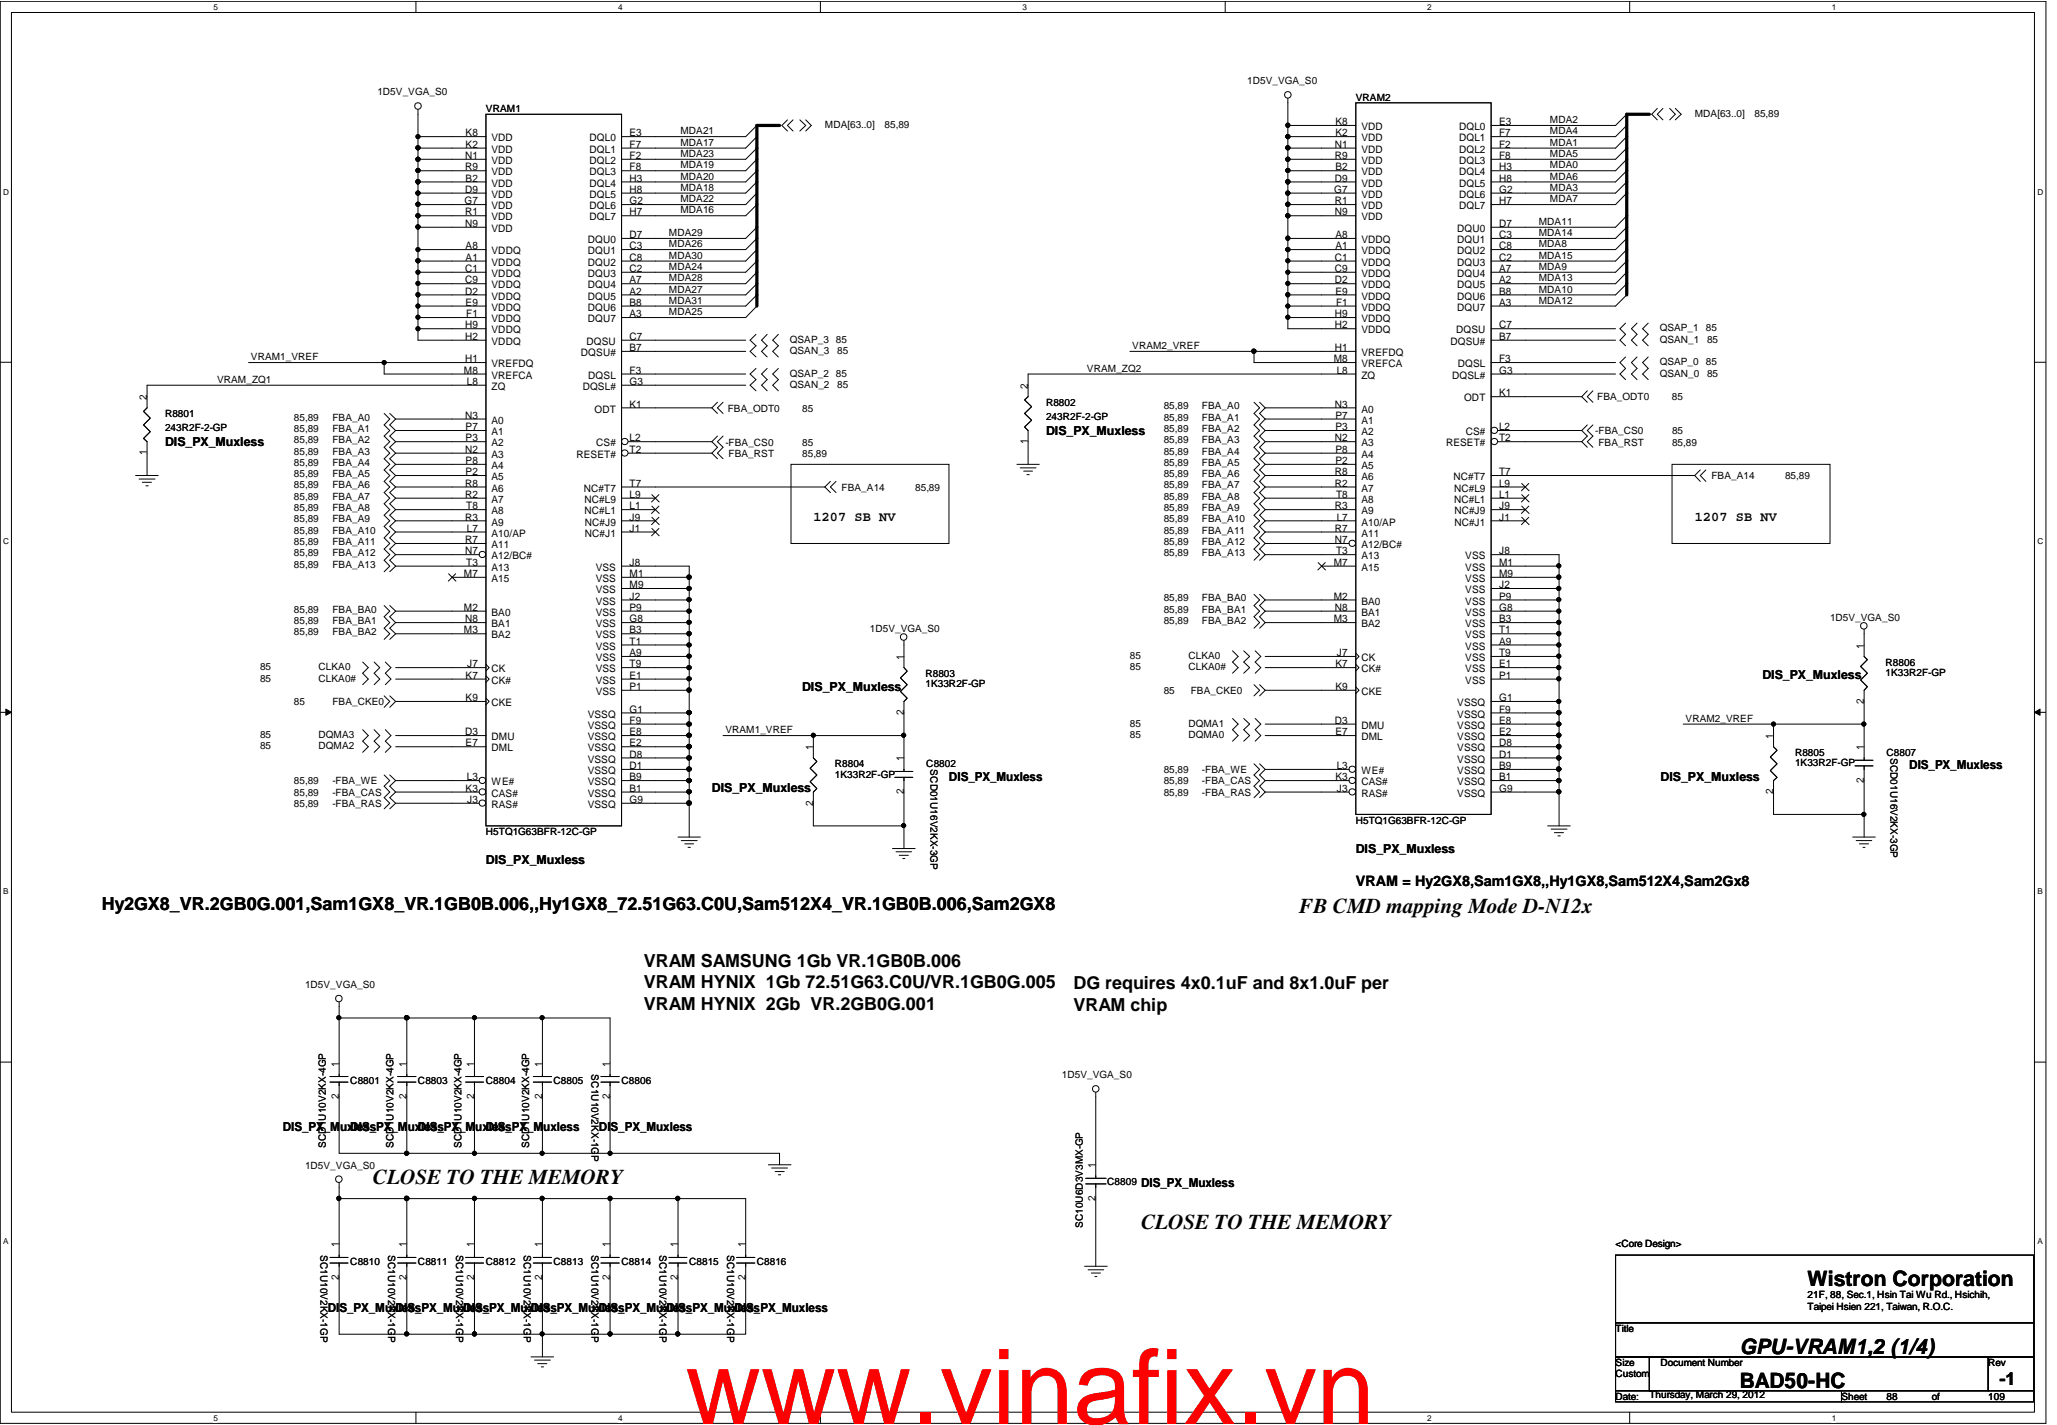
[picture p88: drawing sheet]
<svg xmlns="http://www.w3.org/2000/svg" width="278mm" height="193mm" viewBox="0 0 278 193" stroke-linecap="round" stroke-linejoin="round" font-family="sans-serif">
<defs><g id="words">
<text font-size="14.1" fill="#f00" x="92.8" y="192.7">www.vinafix.vn</text>
<g font-size="2.9">
<text x="175.9" y="123.5">FB CMD mapping Mode D-N12x</text>
<text x="50.5" y="160.3">CLOSE TO THE MEMORY</text>
<text x="154.5" y="166.3">CLOSE TO THE MEMORY</text>
<text x="244.7" y="174.1">Wistron Corporation</text>
<text x="235.5" y="183.2">GPU-VRAM1,2 (1/4)</text>
<text x="235.5" y="187.8">BAD50-HC</text>
</g>
<g font-size="2.4">
<text x="13.8" y="123.2">Hy2GX8_VR.2GB0G.001,Sam1GX8_VR.1GB0B.006,,Hy1GX8_72.51G63.C0U,Sam512X4_VR.1GB0B.006,Sam2GX8</text>
<text x="87.2" y="130.9">VRAM SAMSUNG 1Gb VR.1GB0B.006</text>
<text x="87.2" y="133.8">VRAM HYNIX 1Gb 72.51G63.C0U/VR.1GB0G.005</text>
<text x="87.2" y="136.7">VRAM HYNIX 2Gb VR.2GB0G.001</text>
<text x="145.3" y="133.9">DG requires 4x0.1uF and 8x1.0uF per</text>
<text x="145.3" y="136.8">VRAM chip</text>
<text x="270.6" y="187.4">-1</text>
</g>
<text font-size="2" x="183.5" y="120">VRAM = Hy2GX8,Sam1GX8,,Hy1GX8,Sam512X4,Sam2Gx8</text>
<g font-size="1.8">
<text x="110.1" y="70.5">1207 SB NV</text>
<text x="229.4" y="70.5">1207 SB NV</text>
</g>
<g font-size="1.7">
<text x="141.6" y="58.9">DIS_PX_Muxless</text>
<text x="22.3" y="60.4">DIS_PX_Muxless</text>
<text x="108.6" y="93.5">DIS_PX_Muxless</text>
<text x="238.6" y="91.9">DIS_PX_Muxless</text>
<text x="96.4" y="107.2">DIS_PX_Muxless</text>
<text x="128.5" y="105.7">DIS_PX_Muxless</text>
<text x="224.8" y="105.7">DIS_PX_Muxless</text>
<text x="258.4" y="104.1">DIS_PX_Muxless</text>
<text x="65.8" y="117">DIS_PX_Muxless</text>
<text x="183.5" y="115.5">DIS_PX_Muxless</text>
<text x="38.3" y="153.1">DIS_PX_Muxless</text>
<text x="47.4" y="153.1">DIS_PX_Muxless</text>
<text x="56.6" y="153.1">DIS_PX_Muxless</text>
<text x="65.8" y="153.1">DIS_PX_Muxless</text>
<text x="81.1" y="153.1">DIS_PX_Muxless</text>
<text x="154.5" y="160.7">DIS_PX_Muxless</text>
<text x="44.4" y="177.6">DIS_PX_Muxless</text>
<text x="53.6" y="177.6">DIS_PX_Muxless</text>
<text x="62.7" y="177.6">DIS_PX_Muxless</text>
<text x="71.9" y="177.6">DIS_PX_Muxless</text>
<text x="81.1" y="177.6">DIS_PX_Muxless</text>
<text x="90.2" y="177.6">DIS_PX_Muxless</text>
<text x="99.4" y="177.6">DIS_PX_Muxless</text>
</g>
<g font-size="1.4">
<text x="168.8" y="11.4">1D5V_VGA_S0</text>
<text x="51.1" y="12.9">1D5V_VGA_S0</text>
<text x="65.8" y="15.2">VRAM1</text>
<text x="111.7" y="17.3">MDA[63..0]</text>
<text x="119.7" y="17.3">85,89</text>
<text x="180.8" y="16.9">K8</text>
<text x="183.5" y="13.7">VRAM2</text>
<text x="184.3" y="17.6">VDD</text>
<text x="197.5" y="17.6">DQL0</text>
<text x="202.9" y="16.9">E3</text>
<text x="209.8" y="16.7">MDA2</text>
<text x="229.4" y="15.8">MDA[63..0]</text>
<text x="237.5" y="15.8">85,89</text>
<text x="63" y="21.5">N1</text>
<text x="63" y="23.1">R9</text>
<text x="63" y="20">K2</text>
<text x="63" y="18.5">K8</text>
<text x="66.5" y="20.7">VDD</text>
<text x="66.5" y="19.1">VDD</text>
<text x="66.5" y="22.2">VDD</text>
<text x="66.5" y="23.8">VDD</text>
<text x="79.8" y="19.1">DQL0</text>
<text x="79.8" y="22.2">DQL2</text>
<text x="79.8" y="20.7">DQL1</text>
<text x="79.8" y="23.8">DQL3</text>
<text x="85.2" y="18.5">E3</text>
<text x="85.2" y="21.5">F2</text>
<text x="85.2" y="20">F7</text>
<text x="85.2" y="23.1">F8</text>
<text x="92.1" y="18.2">MDA21</text>
<text x="92.1" y="19.7">MDA17</text>
<text x="92.1" y="21.2">MDA23</text>
<text x="92.1" y="22.8">MDA19</text>
<text x="180.7" y="20">N1</text>
<text x="180.7" y="21.5">R9</text>
<text x="180.8" y="23.1">B2</text>
<text x="180.8" y="18.5">K2</text>
<text x="184.3" y="23.8">VDD</text>
<text x="184.3" y="19.1">VDD</text>
<text x="184.3" y="20.7">VDD</text>
<text x="184.3" y="22.2">VDD</text>
<text x="197.5" y="20.7">DQL2</text>
<text x="197.5" y="19.1">DQL1</text>
<text x="197.5" y="22.2">DQL3</text>
<text x="197.5" y="23.8">DQL4</text>
<text x="202.9" y="20">F2</text>
<text x="202.9" y="18.5">F7</text>
<text x="202.9" y="21.5">F8</text>
<text x="202.9" y="23.1">H3</text>
<text x="209.8" y="21.2">MDA5</text>
<text x="209.8" y="18.2">MDA4</text>
<text x="209.8" y="19.7">MDA1</text>
<text x="209.8" y="22.8">MDA0</text>
<text x="62.9" y="27.7">G7</text>
<text x="63" y="26.1">D9</text>
<text x="63" y="29.2">R1</text>
<text x="63" y="24.6">B2</text>
<text x="66.5" y="25.3">VDD</text>
<text x="66.5" y="26.8">VDD</text>
<text x="66.5" y="28.3">VDD</text>
<text x="66.5" y="29.8">VDD</text>
<text x="79.8" y="28.3">DQL6</text>
<text x="79.8" y="25.3">DQL4</text>
<text x="79.8" y="29.8">DQL7</text>
<text x="79.8" y="26.8">DQL5</text>
<text x="85.2" y="27.7">G2</text>
<text x="85.2" y="24.6">H3</text>
<text x="85.2" y="29.2">H7</text>
<text x="85.2" y="26.1">H8</text>
<text x="92.1" y="24.3">MDA20</text>
<text x="92.1" y="25.8">MDA18</text>
<text x="92.1" y="28.9">MDA16</text>
<text x="92.1" y="27.4">MDA22</text>
<text x="180.6" y="26.1">G7</text>
<text x="180.7" y="24.6">D9</text>
<text x="180.7" y="29.2">N9</text>
<text x="180.7" y="27.7">R1</text>
<text x="184.3" y="25.3">VDD</text>
<text x="184.3" y="26.8">VDD</text>
<text x="184.3" y="29.8">VDD</text>
<text x="184.3" y="28.3">VDD</text>
<text x="197.5" y="26.8">DQL6</text>
<text x="197.5" y="28.3">DQL7</text>
<text x="197.5" y="25.3">DQL5</text>
<text x="202.9" y="26.1">G2</text>
<text x="202.9" y="27.7">H7</text>
<text x="202.9" y="24.6">H8</text>
<text x="209.8" y="27.4">MDA7</text>
<text x="209.8" y="24.3">MDA6</text>
<text x="209.8" y="25.8">MDA3</text>
<text x="63" y="30.7">N9</text>
<text x="63" y="35.3">A1</text>
<text x="63" y="33.7">A8</text>
<text x="66.5" y="36">VDDQ</text>
<text x="66.5" y="34.4">VDDQ</text>
<text x="66.5" y="31.4">VDD</text>
<text x="79.6" y="34.4">DQU1</text>
<text x="79.6" y="36">DQU2</text>
<text x="79.6" y="32.9">DQU0</text>
<text x="85.2" y="33.7">C3</text>
<text x="85.2" y="35.3">C8</text>
<text x="85.2" y="32.2">D7</text>
<text x="90.5" y="35">MDA30</text>
<text x="90.5" y="32">MDA29</text>
<text x="90.5" y="33.5">MDA26</text>
<text x="180.7" y="35.3">C1</text>
<text x="180.8" y="33.7">A1</text>
<text x="180.8" y="32.2">A8</text>
<text x="184.3" y="34.4">VDDQ</text>
<text x="184.3" y="32.9">VDDQ</text>
<text x="184.3" y="36">VDDQ</text>
<text x="197.3" y="36">DQU3</text>
<text x="197.3" y="32.9">DQU1</text>
<text x="197.3" y="34.4">DQU2</text>
<text x="197.3" y="31.4">DQU0</text>
<text x="202.9" y="35.3">C2</text>
<text x="202.9" y="32.2">C3</text>
<text x="202.9" y="33.7">C8</text>
<text x="202.9" y="30.7">D7</text>
<text x="208.3" y="32">MDA14</text>
<text x="208.3" y="30.4">MDA11</text>
<text x="208.3" y="33.5">MDA8</text>
<text x="208.3" y="35">MDA15</text>
<text x="63" y="36.8">C1</text>
<text x="63" y="38.4">C9</text>
<text x="63" y="39.9">D2</text>
<text x="63" y="41.4">E9</text>
<text x="66.5" y="37.5">VDDQ</text>
<text x="66.5" y="39">VDDQ</text>
<text x="66.5" y="40.6">VDDQ</text>
<text x="79.6" y="40.6">DQU5</text>
<text x="79.6" y="39">DQU4</text>
<text x="79.6" y="37.5">DQU3</text>
<text x="85.2" y="39.9">A2</text>
<text x="85.2" y="38.4">A7</text>
<text x="85.2" y="41.4">B8</text>
<text x="85.2" y="36.8">C2</text>
<text x="90.5" y="39.6">MDA27</text>
<text x="90.5" y="36.5">MDA24</text>
<text x="90.5" y="41.1">MDA31</text>
<text x="90.5" y="38.1">MDA28</text>
<text x="180.7" y="36.8">C9</text>
<text x="180.7" y="38.4">D2</text>
<text x="180.8" y="39.9">E9</text>
<text x="180.9" y="41.4">F1</text>
<text x="184.3" y="37.5">VDDQ</text>
<text x="184.3" y="39">VDDQ</text>
<text x="184.3" y="40.6">VDDQ</text>
<text x="197.3" y="39">DQU5</text>
<text x="197.3" y="37.5">DQU4</text>
<text x="197.3" y="40.6">DQU6</text>
<text x="202.9" y="38.4">A2</text>
<text x="202.9" y="41.4">A3</text>
<text x="202.9" y="36.8">A7</text>
<text x="202.9" y="39.9">B8</text>
<text x="208.3" y="38.1">MDA13</text>
<text x="208.3" y="39.6">MDA10</text>
<text x="208.3" y="41.1">MDA12</text>
<text x="208.3" y="36.5">MDA9</text>
<text x="63" y="46">H2</text>
<text x="63" y="44.5">H9</text>
<text x="63.1" y="42.9">F1</text>
<text x="66.5" y="42.1">VDDQ</text>
<text x="66.5" y="43.6">VDDQ</text>
<text x="66.5" y="46.7">VDDQ</text>
<text x="66.5" y="45.1">VDDQ</text>
<text x="79.4" y="46.7">DQSU</text>
<text x="79.6" y="43.6">DQU7</text>
<text x="79.6" y="42.1">DQU6</text>
<text x="85.2" y="42.9">A3</text>
<text x="85.2" y="47.5">B7</text>
<text x="85.2" y="46">C7</text>
<text x="90.5" y="42.7">MDA25</text>
<text x="106.9" y="46.4">QSAP_3</text>
<text x="106.9" y="47.9">QSAN_3</text>
<text x="113.2" y="46.4">85</text>
<text x="113.3" y="47.9">85</text>
<text x="153.3" y="47.2">VRAM2_VREF</text>
<text x="180.7" y="47.5">H1</text>
<text x="180.7" y="44.5">H2</text>
<text x="180.7" y="42.9">H9</text>
<text x="184.3" y="42.1">VDDQ</text>
<text x="184.3" y="45.1">VDDQ</text>
<text x="184.3" y="43.6">VDDQ</text>
<text x="196.3" y="46.7">DQSU#</text>
<text x="197.1" y="45.1">DQSU</text>
<text x="197.3" y="42.1">DQU7</text>
<text x="202.9" y="46">B7</text>
<text x="202.9" y="44.5">C7</text>
<text x="224.7" y="44.9">QSAP_1</text>
<text x="224.7" y="46.4">QSAN_1</text>
<text x="230.9" y="44.9">85</text>
<text x="231.1" y="46.4">85</text>
<text x="29.4" y="51.8">VRAM_ZQ1</text>
<text x="34" y="48.8">VRAM1_VREF</text>
<text x="62.8" y="50.6">M8</text>
<text x="63" y="49">H1</text>
<text x="63.2" y="52.1">L8</text>
<text x="66.5" y="49.7">VREFDQ</text>
<text x="66.5" y="52.8">ZQ</text>
<text x="66.5" y="51.3">VREFCA</text>
<text x="78.6" y="48.2">DQSU#</text>
<text x="78.9" y="52.8">DQSL#</text>
<text x="79.6" y="51.3">DQSL</text>
<text x="85.2" y="52.1">G3</text>
<text x="85.2" y="50.6">F3</text>
<text x="106.9" y="51">QSAP_2</text>
<text x="106.9" y="52.5">QSAN_2</text>
<text x="113.2" y="51">85</text>
<text x="113.3" y="52.5">85</text>
<text x="139.1" y="52.6" transform="rotate(-90 139.1 52.6)">2</text>
<text x="147.1" y="50.3">VRAM_ZQ2</text>
<text x="180.5" y="49">M8</text>
<text x="180.9" y="50.6">L8</text>
<text x="184.3" y="48.2">VREFDQ</text>
<text x="184.3" y="51.3">ZQ</text>
<text x="184.3" y="49.7">VREFCA</text>
<text x="196.6" y="51.3">DQSL#</text>
<text x="197.3" y="49.7">DQSL</text>
<text x="202.9" y="50.6">G3</text>
<text x="202.9" y="49">F3</text>
<text x="202.9" y="53.7">K1</text>
<text x="224.7" y="49.4">QSAP_0</text>
<text x="224.7" y="51">QSAN_0</text>
<text x="230.9" y="49.4">85</text>
<text x="231.1" y="51">85</text>
<text x="19.9" y="54.1" transform="rotate(-90 19.9 54.1)">2</text>
<text x="22.3" y="56.5">R8801</text>
<text x="22.3" y="58.3">243R2F-2-GP</text>
<text x="39.8" y="60">85,89</text>
<text x="39.8" y="58.5">85,89</text>
<text x="39.8" y="57">85,89</text>
<text x="45" y="60">FBA_A2</text>
<text x="45" y="58.5">FBA_A1</text>
<text x="45" y="57">FBA_A0</text>
<text x="63" y="56.7">N3</text>
<text x="63" y="59.7">P3</text>
<text x="63" y="58.2">P7</text>
<text x="66.5" y="57.4">A0</text>
<text x="66.5" y="58.9">A1</text>
<text x="80.5" y="55.8">ODT</text>
<text x="85.2" y="55.2">K1</text>
<text x="85.2" y="59.7">L2</text>
<text x="98.5" y="55.7">FBA_ODT0</text>
<text x="108.6" y="55.7">85</text>
<text x="141.6" y="55">R8802</text>
<text x="141.6" y="56.8">243R2F-2-GP</text>
<text x="157.5" y="58.5">85,89</text>
<text x="157.5" y="57">85,89</text>
<text x="157.5" y="55.4">85,89</text>
<text x="157.5" y="60">85,89</text>
<text x="162.7" y="58.5">FBA_A2</text>
<text x="162.7" y="57">FBA_A1</text>
<text x="162.7" y="55.4">FBA_A0</text>
<text x="162.7" y="60">FBA_A3</text>
<text x="180.7" y="59.7">N2</text>
<text x="180.7" y="55.2">N3</text>
<text x="180.8" y="58.2">P3</text>
<text x="180.8" y="56.7">P7</text>
<text x="184.3" y="55.8">A0</text>
<text x="184.3" y="58.9">A2</text>
<text x="184.3" y="57.4">A1</text>
<text x="198.2" y="54.3">ODT</text>
<text x="198.4" y="58.9">CS#</text>
<text x="202.9" y="59.7">T2</text>
<text x="202.9" y="58.2">L2</text>
<text x="215.9" y="58.8">-FBA_CS0</text>
<text x="216.2" y="54.2">FBA_ODT0</text>
<text x="226.3" y="54.2">85</text>
<text x="226.3" y="58.8">85</text>
<text x="19.9" y="61.6" transform="rotate(-90 19.9 61.6)">1</text>
<text x="39.8" y="61.5">85,89</text>
<text x="39.8" y="64.6">85,89</text>
<text x="39.8" y="63.1">85,89</text>
<text x="45" y="61.5">FBA_A3</text>
<text x="45" y="64.6">FBA_A5</text>
<text x="45" y="63.1">FBA_A4</text>
<text x="63" y="61.3">N2</text>
<text x="63" y="65.9">R8</text>
<text x="63" y="64.3">P2</text>
<text x="63" y="62.8">P8</text>
<text x="66.5" y="62">A3</text>
<text x="66.5" y="65">A5</text>
<text x="66.5" y="60.4">A2</text>
<text x="66.5" y="63.5">A4</text>
<text x="78" y="62">RESET#</text>
<text x="80.7" y="60.4">CS#</text>
<text x="85.2" y="65.9">T7</text>
<text x="85.2" y="61.3">T2</text>
<text x="98.2" y="60.3">-FBA_CS0</text>
<text x="98.6" y="61.8">FBA_RST</text>
<text x="108.6" y="61.8">85,89</text>
<text x="108.6" y="60.3">85</text>
<text x="139.1" y="60.1" transform="rotate(-90 139.1 60.1)">1</text>
<text x="157.5" y="63.1">85,89</text>
<text x="157.5" y="61.5">85,89</text>
<text x="157.5" y="64.6">85,89</text>
<text x="162.7" y="63.1">FBA_A5</text>
<text x="162.7" y="61.5">FBA_A4</text>
<text x="162.7" y="64.6">FBA_A6</text>
<text x="180.7" y="65.9">R2</text>
<text x="180.7" y="64.3">R8</text>
<text x="180.8" y="62.8">P2</text>
<text x="180.8" y="61.3">P8</text>
<text x="184.3" y="60.4">A3</text>
<text x="184.3" y="63.5">A5</text>
<text x="184.3" y="62">A4</text>
<text x="184.3" y="65">A6</text>
<text x="195.7" y="60.4">RESET#</text>
<text x="196.7" y="65">NC#T7</text>
<text x="202.9" y="64.3">T7</text>
<text x="202.9" y="65.9">L9</text>
<text x="216.4" y="60.3">FBA_RST</text>
<text x="226.3" y="60.3">85,89</text>
<text x="231.7" y="64.9">FBA_A14</text>
<text x="241.6" y="64.9">85,89</text>
<text x="39.8" y="66.1">85,89</text>
<text x="39.8" y="70.7">85,89</text>
<text x="39.8" y="69.2">85,89</text>
<text x="39.8" y="67.6">85,89</text>
<text x="45" y="66.1">FBA_A6</text>
<text x="45" y="70.7">FBA_A9</text>
<text x="45" y="69.2">FBA_A8</text>
<text x="45" y="67.6">FBA_A7</text>
<text x="63" y="67.4">R2</text>
<text x="63" y="70.5">R3</text>
<text x="63.1" y="68.9">T8</text>
<text x="63.2" y="72">L7</text>
<text x="66.5" y="68.1">A7</text>
<text x="66.5" y="71.1">A9</text>
<text x="66.5" y="66.6">A6</text>
<text x="66.5" y="69.6">A8</text>
<text x="79" y="66.6">NC#T7</text>
<text x="79.1" y="69.6">NC#L1</text>
<text x="79.1" y="68.1">NC#L9</text>
<text x="79.2" y="71.1">NC#J9</text>
<text x="85.2" y="72">J1</text>
<text x="85.2" y="70.5">J9</text>
<text x="85.2" y="68.9">L1</text>
<text x="85.2" y="67.4">L9</text>
<text x="113.9" y="66.4">FBA_A14</text>
<text x="123.9" y="66.4">85,89</text>
<text x="157.5" y="67.6">85,89</text>
<text x="157.5" y="66.1">85,89</text>
<text x="157.5" y="70.7">85,89</text>
<text x="157.5" y="69.2">85,89</text>
<text x="162.7" y="67.6">FBA_A8</text>
<text x="162.7" y="66.1">FBA_A7</text>
<text x="162.7" y="70.7">FBA_A10</text>
<text x="162.7" y="69.2">FBA_A9</text>
<text x="180.7" y="68.9">R3</text>
<text x="180.7" y="72">R7</text>
<text x="180.9" y="67.4">T8</text>
<text x="180.9" y="70.5">L7</text>
<text x="184.3" y="71.1">A10/AP</text>
<text x="184.3" y="66.6">A7</text>
<text x="184.3" y="69.6">A9</text>
<text x="184.3" y="68.1">A8</text>
<text x="196.8" y="68.1">NC#L1</text>
<text x="196.8" y="66.6">NC#L9</text>
<text x="196.9" y="71.1">NC#J1</text>
<text x="196.9" y="69.6">NC#J9</text>
<text x="202.9" y="70.5">J1</text>
<text x="202.9" y="68.9">J9</text>
<text x="202.9" y="67.4">L1</text>
<text x="39.8" y="75.3">85,89</text>
<text x="39.8" y="73.8">85,89</text>
<text x="39.8" y="72.3">85,89</text>
<text x="39.8" y="76.8">85,89</text>
<text x="45" y="75.3">FBA_A12</text>
<text x="45" y="73.8">FBA_A11</text>
<text x="45" y="72.3">FBA_A10</text>
<text x="45" y="76.8">FBA_A13</text>
<text x="63" y="75">N7</text>
<text x="63" y="73.5">R7</text>
<text x="63.1" y="76.6">T3</text>
<text x="66.5" y="72.6">A10/AP</text>
<text x="66.5" y="75.7">A12/BC#</text>
<text x="66.5" y="74.2">A11</text>
<text x="66.5" y="77.3">A13</text>
<text x="79.2" y="72.6">NC#J1</text>
<text x="80.6" y="77.3">VSS</text>
<text x="85.2" y="76.6">J8</text>
<text x="157.5" y="72.3">85,89</text>
<text x="157.5" y="75.3">85,89</text>
<text x="157.5" y="73.8">85,89</text>
<text x="162.7" y="72.3">FBA_A11</text>
<text x="162.7" y="75.3">FBA_A13</text>
<text x="162.7" y="73.8">FBA_A12</text>
<text x="180.5" y="76.6">M7</text>
<text x="180.7" y="73.5">N7</text>
<text x="180.9" y="75">T3</text>
<text x="184.3" y="77.3">A15</text>
<text x="184.3" y="74.2">A12/BC#</text>
<text x="184.3" y="72.6">A11</text>
<text x="184.3" y="75.7">A13</text>
<text x="198.3" y="75.7">VSS</text>
<text x="198.3" y="77.3">VSS</text>
<text x="202.9" y="75">J8</text>
<text x="202.9" y="76.6">M1</text>
<text x="39.8" y="82.9">85,89</text>
<text x="45" y="82.9">FBA_BA0</text>
<text x="62.8" y="82.7">M2</text>
<text x="62.8" y="78.1">M7</text>
<text x="66.5" y="83.4">BA0</text>
<text x="66.5" y="78.8">A15</text>
<text x="80.6" y="81.8">VSS</text>
<text x="80.6" y="78.8">VSS</text>
<text x="80.6" y="80.3">VSS</text>
<text x="80.6" y="83.4">VSS</text>
<text x="85.2" y="81.2">J2</text>
<text x="85.2" y="78.1">M1</text>
<text x="85.2" y="79.6">M9</text>
<text x="85.2" y="82.7">P9</text>
<text x="157.5" y="81.4">85,89</text>
<text x="157.5" y="82.9">85,89</text>
<text x="162.7" y="81.4">FBA_BA0</text>
<text x="162.7" y="82.9">FBA_BA1</text>
<text x="180.5" y="81.2">M2</text>
<text x="180.7" y="82.7">N8</text>
<text x="184.3" y="81.8">BA0</text>
<text x="184.3" y="83.4">BA1</text>
<text x="198.3" y="83.4">VSS</text>
<text x="198.3" y="80.3">VSS</text>
<text x="198.3" y="78.8">VSS</text>
<text x="198.3" y="81.8">VSS</text>
<text x="202.9" y="82.7">G8</text>
<text x="202.9" y="79.6">J2</text>
<text x="202.9" y="78.1">M9</text>
<text x="202.9" y="81.2">P9</text>
<text x="247.7" y="84">1D5V_VGA_S0</text>
<text x="39.8" y="86">85,89</text>
<text x="39.8" y="84.5">85,89</text>
<text x="45" y="86">FBA_BA2</text>
<text x="45" y="84.5">FBA_BA1</text>
<text x="62.8" y="85.7">M3</text>
<text x="63" y="84.2">N8</text>
<text x="66.5" y="86.4">BA2</text>
<text x="66.5" y="84.9">BA1</text>
<text x="80.6" y="89.5">VSS</text>
<text x="80.6" y="86.4">VSS</text>
<text x="80.6" y="84.9">VSS</text>
<text x="80.6" y="87.9">VSS</text>
<text x="85.2" y="88.8">A9</text>
<text x="85.2" y="85.7">B3</text>
<text x="85.2" y="84.2">G8</text>
<text x="85.2" y="87.3">T1</text>
<text x="117.7" y="85.6">1D5V_VGA_S0</text>
<text x="122.3" y="89.3" transform="rotate(-90 122.3 89.3)">1</text>
<text x="152.9" y="89.2">85</text>
<text x="157.5" y="84.5">85,89</text>
<text x="160.9" y="89.2">CLKA0</text>
<text x="162.7" y="84.5">FBA_BA2</text>
<text x="180.5" y="84.2">M3</text>
<text x="181" y="88.8">J7</text>
<text x="184.3" y="89.5">CK</text>
<text x="184.3" y="84.9">BA2</text>
<text x="198.3" y="87.9">VSS</text>
<text x="198.3" y="84.9">VSS</text>
<text x="198.3" y="86.4">VSS</text>
<text x="198.3" y="89.5">VSS</text>
<text x="202.9" y="87.3">A9</text>
<text x="202.9" y="84.2">B3</text>
<text x="202.9" y="85.7">T1</text>
<text x="202.9" y="88.8">T9</text>
<text x="252.3" y="87.8" transform="rotate(-90 252.3 87.8)">1</text>
<text x="35.2" y="92.3">85</text>
<text x="35.2" y="90.7">85</text>
<text x="39.8" y="95.5">85</text>
<text x="43.1" y="92.3">CLKA0#</text>
<text x="43.1" y="90.7">CLKA0</text>
<text x="45" y="95.5">FBA_CKE0</text>
<text x="63" y="91.9">K7</text>
<text x="63" y="94.9">K9</text>
<text x="63.2" y="90.3">J7</text>
<text x="66.5" y="91">CK</text>
<text x="66.5" y="92.6">CK#</text>
<text x="66.5" y="95.6">CKE</text>
<text x="80.6" y="92.6">VSS</text>
<text x="80.6" y="94.1">VSS</text>
<text x="80.6" y="91">VSS</text>
<text x="85.2" y="91.9">E1</text>
<text x="85.2" y="93.4">P1</text>
<text x="85.2" y="90.3">T9</text>
<text x="125.3" y="91.6">R8803</text>
<text x="125.3" y="93">1K33R2F-GP</text>
<text x="152.9" y="90.7">85</text>
<text x="157.5" y="94">85</text>
<text x="160.9" y="90.7">CLKA0#</text>
<text x="161.2" y="94">FBA_CKE0</text>
<text x="180.8" y="90.3">K7</text>
<text x="180.8" y="93.4">K9</text>
<text x="184.3" y="91">CK#</text>
<text x="184.3" y="94.1">CKE</text>
<text x="197.3" y="95.6">VSSQ</text>
<text x="198.3" y="91">VSS</text>
<text x="198.3" y="92.6">VSS</text>
<text x="202.9" y="90.3">E1</text>
<text x="202.9" y="91.9">P1</text>
<text x="202.9" y="94.9">G1</text>
<text x="252.3" y="95.3" transform="rotate(-90 252.3 95.3)">2</text>
<text x="255.2" y="90.1">R8806</text>
<text x="255.2" y="91.5">1K33R2F-GP</text>
<text x="35.2" y="99.9">85</text>
<text x="35.2" y="101.4">85</text>
<text x="43.1" y="99.9">DQMA3</text>
<text x="43.1" y="101.4">DQMA2</text>
<text x="63" y="99.5">D3</text>
<text x="63" y="101">E7</text>
<text x="66.5" y="100.2">DMU</text>
<text x="66.5" y="101.7">DML</text>
<text x="79.6" y="101.7">VSSQ</text>
<text x="79.6" y="100.2">VSSQ</text>
<text x="79.6" y="98.7">VSSQ</text>
<text x="79.6" y="97.1">VSSQ</text>
<text x="85.2" y="101">E2</text>
<text x="85.2" y="99.5">E8</text>
<text x="85.2" y="98">F9</text>
<text x="85.2" y="96.5">G1</text>
<text x="98.2" y="99.2">VRAM1_VREF</text>
<text x="110.1" y="101.5" transform="rotate(-90 110.1 101.5)">1</text>
<text x="122.3" y="96.8" transform="rotate(-90 122.3 96.8)">2</text>
<text x="152.9" y="98.4">85</text>
<text x="152.9" y="99.9">85</text>
<text x="160.9" y="98.4">DQMA1</text>
<text x="160.9" y="99.9">DQMA0</text>
<text x="180.7" y="98">D3</text>
<text x="180.8" y="99.5">E7</text>
<text x="184.3" y="98.7">DMU</text>
<text x="184.3" y="100.2">DML</text>
<text x="197.3" y="101.7">VSSQ</text>
<text x="197.3" y="100.2">VSSQ</text>
<text x="197.3" y="98.7">VSSQ</text>
<text x="197.3" y="97.1">VSSQ</text>
<text x="202.9" y="101">D8</text>
<text x="202.9" y="99.5">E2</text>
<text x="202.9" y="98">E8</text>
<text x="202.9" y="96.5">F9</text>
<text x="228.2" y="97.7">VRAM2_VREF</text>
<text x="240" y="100" transform="rotate(-90 240 100)">1</text>
<text x="252.3" y="101.5" transform="rotate(-90 252.3 101.5)">1</text>
<text x="39.8" y="106.2">85,89</text>
<text x="39.8" y="107.7">85,89</text>
<text x="45" y="106.2">-FBA_WE</text>
<text x="45" y="107.7">-FBA_CAS</text>
<text x="63" y="107.2">K3</text>
<text x="63.2" y="105.6">L3</text>
<text x="66.5" y="107.8">CAS#</text>
<text x="66.5" y="106.3">WE#</text>
<text x="79.6" y="107.8">VSSQ</text>
<text x="79.6" y="106.3">VSSQ</text>
<text x="79.6" y="104.8">VSSQ</text>
<text x="79.6" y="103.2">VSSQ</text>
<text x="85.2" y="107.2">B1</text>
<text x="85.2" y="105.6">B9</text>
<text x="85.2" y="104.1">D1</text>
<text x="85.2" y="102.6">D8</text>
<text x="113" y="103.9">R8804</text>
<text x="113" y="105.3">1K33R2F-GP</text>
<text x="122.3" y="107.5" transform="rotate(-90 122.3 107.5)">2</text>
<text x="122.3" y="103.1" transform="rotate(-90 122.3 103.1)">1</text>
<text x="125.4" y="103.9">C8802</text>
<text x="125.9" y="104.1" transform="rotate(90 125.9 104.1)">SCD01U16V2KX-3GP</text>
<text x="157.5" y="104.7">85,89</text>
<text x="157.5" y="106.2">85,89</text>
<text x="157.5" y="107.7">85,89</text>
<text x="162.7" y="104.7">-FBA_WE</text>
<text x="162.7" y="106.2">-FBA_CAS</text>
<text x="162.7" y="107.7">-FBA_RAS</text>
<text x="180.8" y="105.6">K3</text>
<text x="180.9" y="104.1">L3</text>
<text x="181" y="107.2">J3</text>
<text x="184.3" y="107.8">RAS#</text>
<text x="184.3" y="106.3">CAS#</text>
<text x="184.3" y="104.8">WE#</text>
<text x="197.3" y="106.3">VSSQ</text>
<text x="197.3" y="104.8">VSSQ</text>
<text x="197.3" y="103.2">VSSQ</text>
<text x="197.3" y="107.8">VSSQ</text>
<text x="202.9" y="105.6">B1</text>
<text x="202.9" y="104.1">B9</text>
<text x="202.9" y="102.6">D1</text>
<text x="202.9" y="107.2">G9</text>
<text x="240" y="107.5" transform="rotate(-90 240 107.5)">2</text>
<text x="243" y="102.4">R8805</text>
<text x="243" y="103.7">1K33R2F-GP</text>
<text x="252.3" y="106" transform="rotate(-90 252.3 106)">2</text>
<text x="255.4" y="102.4">C8807</text>
<text x="255.9" y="102.6" transform="rotate(90 255.9 102.6)">SCD01U16V2KX-3GP</text>
<text x="39.8" y="109.2">85,89</text>
<text x="45" y="109.2">-FBA_RAS</text>
<text x="63.2" y="108.7">J3</text>
<text x="65.8" y="113.1">H5TQ1G63BFR-12C-GP</text>
<text x="66.5" y="109.4">RAS#</text>
<text x="79.6" y="109.4">VSSQ</text>
<text x="85.2" y="108.7">G9</text>
<text x="110.1" y="109" transform="rotate(-90 110.1 109)">2</text>
<text x="183.5" y="111.5">H5TQ1G63BFR-12C-GP</text>
<text x="41.3" y="133.7">1D5V_VGA_S0</text>
<text x="45.9" y="148.8" transform="rotate(-90 45.9 148.8)">2</text>
<text x="45.9" y="144.4" transform="rotate(-90 45.9 144.4)">1</text>
<text x="47.4" y="146.7">C8801</text>
<text x="55" y="148.8" transform="rotate(-90 55 148.8)">2</text>
<text x="55" y="144.4" transform="rotate(-90 55 144.4)">1</text>
<text x="56.6" y="146.7">C8803</text>
<text x="64.2" y="148.8" transform="rotate(-90 64.2 148.8)">2</text>
<text x="64.2" y="144.4" transform="rotate(-90 64.2 144.4)">1</text>
<text x="65.8" y="146.7">C8804</text>
<text x="73.4" y="148.8" transform="rotate(-90 73.4 148.8)">2</text>
<text x="73.4" y="144.4" transform="rotate(-90 73.4 144.4)">1</text>
<text x="74.9" y="146.7">C8805</text>
<text x="80.1" y="145.4" transform="rotate(90 80.1 145.4)">SC1U10V2KX-1GP</text>
<text x="82.5" y="148.8" transform="rotate(-90 82.5 148.8)">2</text>
<text x="82.5" y="144.4" transform="rotate(-90 82.5 144.4)">1</text>
<text x="84.1" y="146.7">C8806</text>
<text x="143.7" y="145.9">1D5V_VGA_S0</text>
<text x="44.1" y="155.4" transform="rotate(-90 44.1 155.4)">SCD1U10V2KX-4GP</text>
<text x="53.3" y="155.4" transform="rotate(-90 53.3 155.4)">SCD1U10V2KX-4GP</text>
<text x="62.5" y="155.4" transform="rotate(-90 62.5 155.4)">SCD1U10V2KX-4GP</text>
<text x="71.6" y="155.4" transform="rotate(-90 71.6 155.4)">SCD1U10V2KX-4GP</text>
<text x="41.3" y="158.2">1D5V_VGA_S0</text>
<text x="148.3" y="158.1" transform="rotate(-90 148.3 158.1)">1</text>
<text x="149.9" y="160.5">C8809</text>
<text x="146.6" y="166.2" transform="rotate(-90 146.6 166.2)">SC10U6D3V3MX-GP</text>
<text x="148.3" y="162.6" transform="rotate(-90 148.3 162.6)">2</text>
<text x="43.4" y="169.9" transform="rotate(90 43.4 169.9)">SC1U10V2KX-1GP</text>
<text x="45.9" y="173.2" transform="rotate(-90 45.9 173.2)">2</text>
<text x="45.9" y="168.8" transform="rotate(-90 45.9 168.8)">1</text>
<text x="47.4" y="171.2">C8810</text>
<text x="52.6" y="169.9" transform="rotate(90 52.6 169.9)">SC1U10V2KX-1GP</text>
<text x="55" y="173.2" transform="rotate(-90 55 173.2)">2</text>
<text x="55" y="168.8" transform="rotate(-90 55 168.8)">1</text>
<text x="56.6" y="171.2">C8811</text>
<text x="61.8" y="169.9" transform="rotate(90 61.8 169.9)">SC1U10V2KX-1GP</text>
<text x="64.2" y="173.2" transform="rotate(-90 64.2 173.2)">2</text>
<text x="64.2" y="168.8" transform="rotate(-90 64.2 168.8)">1</text>
<text x="65.8" y="171.2">C8812</text>
<text x="70.9" y="169.9" transform="rotate(90 70.9 169.9)">SC1U10V2KX-1GP</text>
<text x="73.4" y="173.2" transform="rotate(-90 73.4 173.2)">2</text>
<text x="73.4" y="168.8" transform="rotate(-90 73.4 168.8)">1</text>
<text x="74.9" y="171.2">C8813</text>
<text x="80.1" y="169.9" transform="rotate(90 80.1 169.9)">SC1U10V2KX-1GP</text>
<text x="82.5" y="173.2" transform="rotate(-90 82.5 173.2)">2</text>
<text x="82.5" y="168.8" transform="rotate(-90 82.5 168.8)">1</text>
<text x="84.1" y="171.2">C8814</text>
<text x="89.3" y="169.9" transform="rotate(90 89.3 169.9)">SC1U10V2KX-1GP</text>
<text x="91.7" y="173.2" transform="rotate(-90 91.7 173.2)">2</text>
<text x="91.7" y="168.8" transform="rotate(-90 91.7 168.8)">1</text>
<text x="93.3" y="171.2">C8815</text>
<text x="98.4" y="169.9" transform="rotate(90 98.4 169.9)">SC1U10V2KX-1GP</text>
<text x="100.9" y="173.2" transform="rotate(-90 100.9 173.2)">2</text>
<text x="100.9" y="168.8" transform="rotate(-90 100.9 168.8)">1</text>
<text x="102.5" y="171.2">C8816</text>
<text x="218.7" y="168.9">&lt;Core Design&gt;</text>
<text x="244.7" y="175.7">21F, 88, Sec.1, Hsin Tai Wu Rd., Hsichih,</text>
<text x="244.7" y="177.3">Taipei Hsien 221, Taiwan, R.O.C.</text>
<text x="218.7" y="180.3">Title</text>
<text x="218.7" y="184.9">Size</text>
<text x="224.8" y="184.9">Document Number</text>
<text x="269.1" y="184.9">Rev</text>
<text x="218.7" y="189.5">Date:</text>
<text x="218.7" y="186.5">Custom</text>
<text x="223.3" y="189.2">Thursday, March 29, 2012</text>
<text x="249.3" y="189.5">Sheet</text>
<text x="255.4" y="189.5">88</text>
<text x="261.5" y="189.5">of</text>
<text x="269.1" y="189.5">109</text>
</g>
<g font-size="1.1">
<text x="28.9" y="1.3">5</text>
<text x="83.7" y="1.3">4</text>
<text x="138.4" y="1.3">3</text>
<text x="193.2" y="1.3">2</text>
<text x="248" y="1.3">1</text>
<text x=".4" y="26.3">D</text>
<text x="275.8" y="26.3">D</text>
<text x=".4" y="73.7">C</text>
<text x="275.8" y="73.7">C</text>
<text x=".4" y="121.1">B</text>
<text x="275.8" y="121.1">B</text>
<text x=".4" y="168.4">A</text>
<text x="275.8" y="168.4">A</text>
<text x="28.9" y="192.3">5</text>
<text x="83.7" y="192.3">4</text>
<text x="138.4" y="192.3">3</text>
<text x="193.2" y="192.3">2</text>
<text x="248" y="192.3">1</text>
</g>
</g></defs>
<path d="M0 .2h276.9v192.5h-276.9zM1.5 1.7h273.9v189.5h-273.9z" fill="none" stroke="#000" stroke-width=".14"/>
<g fill="#fff">
<path d="M28.9 .3h.6v1.3h-.6z"/>
<path d="M28.9 191.3h.6v1.2h-.6z"/>
</g>
<path d="M56.3 .2v1.5M56.3 191.2v1.5" fill="none" stroke="#000" stroke-width=".14"/>
<g fill="#fff">
<path d="M83.7 .3h.5v1.3h-.5z"/>
<path d="M83.7 191.3h.5v1.2h-.5z"/>
</g>
<path d="M111.1 .2v1.5M111.1 191.2v1.5" fill="none" stroke="#000" stroke-width=".14"/>
<g fill="#fff">
<path d="M138.4 .3h.6v1.3h-.6z"/>
<path d="M138.4 191.3h.6v1.2h-.6z"/>
</g>
<path d="M165.8 .2v1.5M165.8 191.2v1.5" fill="none" stroke="#000" stroke-width=".14"/>
<g fill="#fff">
<path d="M193.2 .3h.6v1.3h-.6z"/>
<path d="M193.2 191.3h.6v1.2h-.6z"/>
</g>
<path d="M220.6 .2v1.5M220.6 191.2v1.5" fill="none" stroke="#000" stroke-width=".14"/>
<g fill="#fff">
<path d="M248 .3h.5v1.3h-.5z"/>
<path d="M248 191.3h.5v1.2h-.5z"/>
<path d="M.4 25.3h.8v1.3h-.8z"/>
<path d="M275.8 25.3h.7v1.3h-.7z"/>
<path d="M.4 72.7h.8v1.2h-.8z"/>
<path d="M275.8 72.7h.7v1.2h-.7z"/>
</g>
<path d="M0 49h1.5M275.4 49h1.5" fill="none" stroke="#000" stroke-width=".14"/>
<g fill="#fff">
<path d="M.4 120.1h.7v1.2h-.7z"/>
<path d="M275.8 120.1h.7v1.2h-.7z"/>
</g>
<path d="M0 96.4h1.5M.8 96l.7 .4-.7 .4zM275.4 96.4l.7-.4v.8zM275.4 96.4h1.5" fill="none" stroke="#000" stroke-width=".14"/>
<path d="M.8 96l.7 .4-.7 .4zM275.4 96.4l.7-.4v.8z" fill="#000"/>
<g fill="#fff">
<path d="M.4 167.4h.7v1.3h-.7z"/>
<path d="M275.8 167.4h.7v1.3h-.7z"/>
</g>
<g fill="none" stroke="#000" stroke-width=".14">
<path d="M56.6 18.5v1.5M56.6 14.8v3.7M56.6 18.5h4.6M102.5 17l-1.6 1.5h-16.8M102.5 18.5l-1.6 1.5h-16.8M106.6 16.2l-.8 .8 .8 .7M107.3 16.2l-.7 .8 .7 .7M108.3 16.2l.8 .8-.8 .7M109.1 16.2l.7 .8-.7 .7M174.3 18.5h4.6M174.3 17h4.6M174.3 13.3v3.7"/>
<path d="M174.3 18.5v1.5M174.3 17v1.5M206.5 18.5h12.2M220.2 15.5l-1.5 1.5h-12.2M220.2 18.5l-1.5 1.5h-12.2M220.2 17l-1.5 1.5M224.3 14.7l-.7 .8 .7 .7M225.1 14.7l-.8 .8 .8 .7M226 14.7l.8 .8-.8 .7M226.8 14.7l.8 .8-.8 .7M56.6 30.8v3M56.6 26.1v1.6"/>
<path d="M56.6 21.6v1.5M56.6 20v1.6M56.6 24.6v1.5M56.6 29.2v1.6M56.6 23.1v1.5M56.6 35.3v1.6M56.6 36.9v1.5M56.6 38.4v1.5M56.6 39.9v1.5M56.6 33.8v1.5M56.6 24.6h9.2M56.6 23.1h4.6"/>
<path d="M56.6 27.7h9.2M56.6 30.8h4.6M56.6 29.2h4.6M56.6 21.6h4.6M56.6 20h4.6M56.6 35.3h9.2M56.6 33.8h9.2M56.6 38.4h9.2M56.6 36.9h9.2M56.6 39.9h9.2M56.6 27.7v1.5M65.8 26.1h-9.2"/>
<path d="M102.5 33.8l-1.6 1.5h-16.8M102.5 38.4l-1.6 1.5h-16.8M102.5 35.3l-1.6 1.6h-16.8M102.5 30.8l-1.6 1.5h-16.8M102.5 32.3l-1.6 1.5h-16.8M102.5 20l-1.6 1.6h-16.8M102.5 23.1l-1.6 1.5h-16.8M102.5 39.9l-1.6 1.5h-16.8M102.5 36.9l-1.6 1.5h-16.8M102.5 24.6l-1.6 1.5h-16.8M102.5 27.7l-1.6 1.5h-16.8M102.5 26.1l-1.6 1.6h-16.8"/>
<path d="M102.5 21.6l-1.6 1.5h-16.8M174.3 39.9h4.6M174.3 38.4h4.6M174.3 23.1h4.6M174.3 21.6h4.6M174.3 26.1h4.6M174.3 24.6h4.6M174.3 29.2h4.6M174.3 27.7h4.6M174.3 20h4.6M174.3 33.8h4.6M174.3 32.3h4.6"/>
<path d="M174.3 36.9h4.6M174.3 35.3h4.6M174.3 35.3v1.6M174.3 29.2v3.1M174.3 27.7v1.5M174.3 23.1v1.5M174.3 20v1.6M174.3 24.6v1.5M174.3 26.1v1.6M174.3 21.6v1.5M174.3 39.9v1.5M174.3 32.3v1.5"/>
<path d="M174.3 38.4v1.5M174.3 33.8v1.5M174.3 36.9v1.5M220.2 30.8l-1.5 1.5h-12.2M220.2 29.2l-1.5 1.6h-12.2M220.2 32.3l-1.5 1.5h-12.2M220.2 20l-1.5 1.6h-12.2M220.2 36.8l-1.5 1.6h-12.2M220.2 38.4l-1.5 1.5h-12.2M220.2 26.1l-1.5 1.6h-12.2M220.2 33.8l-1.5 1.5h-12.2M220.2 39.9l-1.5 1.5h-12.2"/>
<path d="M220.2 35.3l-1.5 1.6h-12.2M220.2 23.1l-1.5 1.5h-12.2M220.2 24.6l-1.5 1.5h-12.2M220.2 21.6l-1.5 1.5h-12.2M33.6 49.1h18.4M52 49.1v1.5h9.2M52 56l.8 .7-.8 .8 .8 .8-.8 .7 .8 .8-.8 .7 .8 .8-.8 .8 .8 .8-.8 .7 .8 .8-.8 .8 .8 .7-.8 .8 .8 .7-.8 .8 .8 .8-.8 .7 .8 .8-.8 .8 .8 .7-.8 .8 .8 .8-.8 .7 .8 .8-.8 .7 .8 .8-.8 .8M52 49.1h13.8M52.8 56l.8 .7M53.6 59.8l-.8 .7 .8 .8M53.6 58.3l-.8 .7 .8 .8M53.6 56.7l-.8 .8 .8 .8"/>
<path d="M53.6 59.8h7.6M53.6 58.3h7.6M53.6 56.7h7.6M56.6 44.5v1.5h9.2M56.6 43v1.5M56.6 41.4v1.6M56.6 41.4h9.2M56.6 44.5h9.2M61.2 52.1h-41.3v1.6M65.8 43h-9.2M84.1 46h16.8M84.1 47.6h16.8"/>
<path d="M84.1 50.6h16.8M84.1 52.1h16.8M88.7 59.8h7.7M88.7 55.2h7.7M96.4 59.8l.7 .7-.7 .8M96.4 55.2l.7 .8M97.1 59l-.7 .8M97.1 54.5l-.7 .7M97.9 59l-.8 .8 .8 .7-.8 .8 .8 .8M97.9 54.5l-.8 .7 .8 .8M102.3 45.3l-.8 .7 .8 .8-.8 .8 .8 .7M102.3 49.9l-.8 .7 .8 .8-.8 .7 .8 .8"/>
<path d="M102.5 41.4l-1.6 1.6h-16.8M103.8 45.3l-.7 .7 .7 .8-.7 .8 .7 .7M103.8 49.9l-.7 .7 .7 .8-.7 .7 .7 .8M105.4 45.3l-.8 .7 .8 .8-.8 .8 .8 .7M105.4 49.9l-.8 .7 .8 .8-.8 .7 .8 .8M139.2 59.8v3.1M152.9 47.6h26M169.7 54.5l.8 .7-.8 .8 .8 .7-.8 .8 .8 .8-.8 .7 .8 .8-.8 .7 .8 .8-.8 .8 .8 .8-.8 .7 .8 .8-.8 .8 .8 .7-.8 .8 .8 .7-.8 .8 .8 .8-.8 .7 .8 .8-.8 .8 .8 .7-.8 .8 .8 .8-.8 .7 .8 .8-.8 .7M169.7 47.6v1.5h9.2M170.5 54.5l.8 .7M171.3 55.2h7.6M171.3 59.8h7.6"/>
<path d="M171.3 58.3h7.6M171.3 56.7h7.6M171.3 58.3l-.8 .7 .8 .8M171.3 56.7l-.8 .8 .8 .8M171.3 55.2l-.8 .8 .8 .7M171.3 59.8l-.8 .7 .8 .8M174.3 43h4.6M174.3 41.4h4.6M174.3 41.4v1.6M174.3 43v1.5h4.6M178.9 50.6h-39.7v1.5M206.5 59.8h7.6"/>
<path d="M206.5 58.3h7.6M206.5 53.7h7.6M206.5 44.5h12.2M206.5 46h12.2M206.5 49.1h12.2M206.5 50.6h12.2M214.1 58.3l.8 .7-.8 .8M214.1 59.8l.8 .7M214.1 53.7l.8 .8M214.9 57.5l-.8 .8M214.9 52.9l-.8 .8M215.6 57.5l-.7 .8 .7 .7-.7 .8 .7 .7"/>
<path d="M215.6 52.9l-.7 .8 .7 .8M220 43.7l-.7 .8 .7 .8-.7 .7 .7 .8M220 48.3l-.7 .8 .7 .8-.7 .7 .7 .8M221.6 43.7l-.8 .8 .8 .8-.8 .7 .8 .8M221.6 48.3l-.8 .8 .8 .8-.8 .7 .8 .8M223.1 43.7l-.8 .8 .8 .8-.8 .7 .8 .8M223.1 48.3l-.8 .8 .8 .8-.8 .7 .8 .8M18.4 64.4h3M18.8 64.8h2.2M19.3 65.3h1.2M19.7 65.8h.4M19.9 61.3v3.1"/>
<path d="M53.6 61.3l-.8 .8 .8 .8M53.6 65.9l-.8 .8 .8 .7M53.6 64.4l-.8 .8 .8 .7M53.6 62.9l-.8 .7 .8 .8M53.6 70.5l-.8 .8 .8 .7M53.6 69l-.8 .7 .8 .8M53.6 67.4l-.8 .8 .8 .8M53.6 75.1l-.8 .7 .8 .8M53.6 73.6l-.8 .7 .8 .8M53.6 72l-.8 .8 .8 .8M53.6 76.6l-.8 .8M53.6 61.3h7.6"/>
<path d="M53.6 76.6h7.6M53.6 75.1h7.6M53.6 73.6h7.6M53.6 72h7.6M53.6 70.5h7.6M53.6 69h7.6M53.6 67.4h7.6M53.6 65.9h7.6M53.6 64.4h7.6M53.6 62.9h7.6M84.1 72h4.6M88.2 71.5l1 1"/>
<path d="M88.7 65.9h23M88.7 76.6h4.6v1.5M88.7 79.7h4.6M88.7 78.1h4.6M88.7 61.3h7.7M89.2 71.5l-1 1M93.3 79.7v1.5M93.3 78.1v1.6M96.4 61.3l.7 .8M107.1 62.9h21.4v10.7h-21.4zM111.6 65.9l.8 .8M112.4 65.2l-.8 .7"/>
<path d="M113.2 65.2l-.8 .7 .8 .8M137.7 62.9h3M138.1 63.3h2.1M138.6 63.8h1.2M139 64.2h.3M171.3 64.4h7.6M171.3 62.9h7.6M171.3 61.3h7.6M171.3 75.1h7.6M171.3 73.6h7.6M171.3 72h7.6M171.3 70.5h7.6"/>
<path d="M171.3 69h7.6M171.3 67.4h7.6M171.3 65.9h7.6M171.3 62.9l-.8 .7 .8 .8M171.3 61.3l-.8 .8 .8 .8M171.3 67.4l-.8 .8 .8 .8M171.3 65.9l-.8 .8 .8 .7M171.3 64.4l-.8 .8 .8 .7M171.3 72l-.8 .8 .8 .8M171.3 70.5l-.8 .8 .8 .7M171.3 69l-.8 .7 .8 .8M171.3 75.1l-.8 .7"/>
<path d="M171.3 73.6l-.8 .7 .8 .8M206.5 75.1h4.5v1.5M206.5 76.6h4.5M206.5 79.7h4.5M206.5 78.1h4.5M206.5 64.4h22.9M211 76.6v1.5M211 78.1v1.6M211 79.7v1.5M226.3 62.9h21.4v10.7h-21.4zM229.4 64.4l.8 .8M230.2 63.6l-.8 .8"/>
<path d="M230.9 63.6l-.7 .8 .7 .8M49.1 98.8l.8 .8-.8 .7 .8 .8-.8 .7M49.1 89.6l.8 .8-.8 .7 .8 .8-.8 .8M50.6 98.8l.8 .8-.8 .7 .8 .8-.8 .7M50.6 89.6l.8 .8-.8 .7 .8 .8-.8 .8M52 82l.8 .7-.8 .8 .8 .8-.8 .7 .8 .8-.8 .7M52 94.2l.8 .7-.8 .8M52.2 98.8l.7 .8-.7 .7 .7 .8-.7 .7M52.2 89.6l.7 .8-.7 .7 .7 .8-.7 .8M52.8 82l.8 .7M52.8 94.2l.8 .7M53.6 85.8l-.8 .7"/>
<path d="M53.6 84.3l-.8 .7 .8 .8M53.6 82.7l-.8 .8 .8 .8M53.6 94.9l-.8 .8M53.6 99.6h12.2M53.6 85.8h7.6M53.6 84.3h7.6M53.6 82.7h7.6M53.6 90.4h7.6M53.6 91.9h7.6M53.6 94.9h7.6M84.1 85.8h9.2M84.1 81.2h9.2"/>
<path d="M84.1 88.9h9.2M84.1 84.3h9.2M84.1 96.5h9.2M84.1 91.9h9.2M84.1 99.6h9.2M84.1 98h9.2M88.7 82.7h4.6M88.7 87.3h4.6M88.7 90.4h4.6M88.7 93.4h4.6M93.3 93.4v3.1M93.3 91.9v1.5"/>
<path d="M93.3 88.9v1.5M93.3 84.3v1.5M93.3 81.2v1.5M93.3 82.7v1.6M93.3 87.3v1.6M93.3 90.4v1.5M93.3 85.8v1.5M93.3 98v1.6M93.3 99.6v1.5M93.3 96.5v1.5M97.9 99.6h12.2M110.1 99.6h12.3"/>
<path d="M110.1 99.6v3l.5 .5-.9 .9 .9 .9-.9 .9 .9 .9-.5 .5v4.6h12.3M122.4 99.6v3M122.4 86.7v2.2M122.4 96.5v3.1M166.8 97.3l.8 .7-.8 .8 .8 .8-.8 .7M166.8 88.1l.8 .8-.8 .7 .8 .8-.8 .7M168.4 97.3l.7 .7-.7 .8 .7 .8-.7 .7M168.4 88.1l.7 .8-.7 .7 .7 .8-.7 .7M169.7 80.5l.8 .7-.8 .8 .8 .7-.8 .8 .8 .8-.8 .7M169.7 92.7l.8 .7-.8 .8M169.9 97.3l.8 .7-.8 .8 .8 .8-.8 .7M169.9 88.1l.8 .8-.8 .7 .8 .8-.8 .7"/>
<path d="M170.5 80.5l.8 .7M170.5 92.7l.8 .7M171.3 93.4h7.6M171.3 90.4h7.6M171.3 88.9h7.6M171.3 98h7.6M171.3 99.6h7.6M171.3 84.3h7.6M171.3 82.7h7.6M171.3 81.2h7.6M171.3 84.3l-.8 .7M171.3 82.7l-.8 .8 .8 .8"/>
<path d="M171.3 81.2l-.8 .8 .8 .7M171.3 93.4l-.8 .8M206.5 94.9h4.5M206.5 88.9h4.5M206.5 91.9h4.5M206.5 90.4h4.5M206.5 98h4.5M206.5 96.5h4.5M206.5 99.6h4.5M206.5 81.2h4.5M206.5 85.8h4.5M206.5 84.3h4.5"/>
<path d="M206.5 87.3h4.5M206.5 82.7h4.5M211 99.6v1.5M211 96.5v1.5M211 98v1.6M211 91.9v3M211 84.3v1.5M211 85.8v1.5M211 94.9v1.6M211 88.9v1.5M211 90.4v1.5M211 87.3v1.6"/>
<path d="M211 82.7v1.6M211 81.2v1.5M227.8 98h12.3M240.1 98h12.2M240.1 98v1.6M252.3 98v4.9M252.3 85.2v3.7l.5 .4-.9 .9 .9 .9-.9 .9 .9 1-.5 .4v4.6M52 104.9l.8 .8-.8 .7 .8 .8-.8 .8 .8 .7-.8 .8M52.8 104.9l.8 .8M53.6 105.7l-.8 .7 .8 .8M53.6 107.2l-.8 .8 .8 .7M53.6 108.7l-.8 .8"/>
<path d="M53.6 101.1h12.2M53.6 107.2h7.6M53.6 108.7h7.6M53.6 105.7h7.6M84.1 101.1h9.2M84.1 105.7h9.2M84.1 104.1h9.2M84.1 108.7h9.2M84.1 107.2h9.2M84.1 102.6h9.2M91.8 113.3h3M92.2 113.8h2.2"/>
<path d="M92.7 114.2h1.2M93.1 114.7h.4M93.3 108.7v4.6M93.3 105.7v1.5M93.3 107.2v1.5M93.3 101.1v1.5M93.3 104.1v1.6M93.3 102.6v1.5M120.8 114.9h3.1M121.3 115.3h2.1M121.7 115.8h1.3M122.2 116.2h.3"/>
<path d="M122.4 111.8v3.1M122.4 107.2v4.6M169.7 103.4l.8 .7-.8 .8 .8 .8-.8 .7 .8 .8-.8 .8M170.5 103.4l.8 .7M171.3 104.1l-.8 .8 .8 .8M171.3 105.7l-.8 .7 .8 .8M171.3 107.2l-.8 .8M171.3 105.7h7.6M171.3 107.2h7.6M171.3 104.1h7.6M206.5 104.1h4.5M206.5 102.6h4.5"/>
<path d="M206.5 107.2h4.5M206.5 105.7h4.5M206.5 101.1h4.5M209.5 111.8h3.1M210 112.2h2.1M210.4 112.7h1.2M210.9 113.1h.3M211 102.6v1.5M211 101.1v1.5M211 105.7v1.5M211 104.1v1.6M211 107.2v4.6"/>
<path d="M240.1 107.2v3h12.2M250.8 113.3h3M251.1 102.9h2.4M251.1 103.7h2.4M251.3 113.8h2.1M251.7 114.2h1.2M252.2 114.7h.3M252.3 103.7v6.5M252.3 110.2v3.1M45.9 137.8h9.2M45.9 137.8v6.1M45.9 135.6v2.2"/>
<path d="M55.1 137.8h9.1M55.1 137.8v6.1M64.2 137.8v6.1M64.2 137.8h9.2M73.4 137.8h9.2v7.9M73.4 137.8v6.1M0 143.8h1.5M45.9 148.5v7.6h9.2M55.1 156.1h9.1M55.1 148.5v7.6M64.2 148.5v7.6M64.2 156.1h9.2"/>
<path d="M73.4 156.1h9.2M73.4 148.5v7.6M81.3 145.7h2.5M81.3 146.5h2.5M82.6 156.1h22.9v1.6M82.6 146.5v9.6M104 157.7h3.1M104.4 158.1h2.2M104.9 158.6h1.3M105.4 159h.3M148.3 147.9v9.8M275.4 143.8h1.5"/>
<path d="M45.9 162.2h9.2M45.9 162.2v6.2M45.9 160.1v2.1M45.9 173v7.6h9.2M53.8 170.2h2.5M53.8 171h2.5M55.1 162.2h9.1M55.1 162.2v8M55.1 171v9.6M63 171h2.5M63 170.2h2.5M64.2 171v9.6"/>
<path d="M64.2 162.2v8M64.2 162.2h9.2M73.4 162.2h9.2M73.4 162.2v6.2M73.4 173v7.6M82.6 162.2h9.2M82.6 162.2v6.2M82.6 173v7.6M91.8 173v7.6M91.8 168.4v-6.2h9.1v6.2M100.9 173v7.6h-9.1M146.8 171.4h3.1"/>
<path d="M147.3 171.9h2.1M147.7 172.3h1.3M148.2 172.8h.3M148.3 162.2v9.2M218.7 169.9h56.6v9.1h-56.6zM218.7 179h56.6v4.7h-56.6zM55.1 180.6h9.1M64.2 180.6h9.2M71.9 183.7h3M72.3 184.1h2.2M72.8 184.6h1.2M73.3 185h.3"/>
<path d="M73.4 180.6h9.2M73.4 180.6v3.1M82.6 180.6h9.2M218.7 183.7h4.6v4.5h-4.6zM218.7 188.2h30.6v1.6h-30.6zM223.3 183.7h45.8v4.5h-45.8zM249.3 188.2h26v1.6h-26zM269.1 183.7h6.2v4.5h-6.2z"/>
<circle cx="56.6" cy="14.3" r=".45"/>
<circle cx="56.6" cy="18.5" r=".28"/>
<circle cx="174.3" cy="17" r=".29"/>
<circle cx="174.3" cy="12.8" r=".45"/>
<circle cx="174.3" cy="18.5" r=".28"/>
<circle cx="56.6" cy="24.6" r=".29"/>
<circle cx="56.6" cy="39.9" r=".29"/>
<circle cx="56.6" cy="29.2" r=".28"/>
<circle cx="56.6" cy="27.6" r=".28"/>
<circle cx="56.6" cy="23.1" r=".28"/>
<circle cx="56.6" cy="38.4" r=".28"/>
<circle cx="56.6" cy="35.3" r=".28"/>
<circle cx="56.6" cy="36.8" r=".28"/>
<circle cx="56.6" cy="30.7" r=".28"/>
<circle cx="56.6" cy="20" r=".28"/>
<circle cx="56.6" cy="21.6" r=".28"/>
<circle cx="56.6" cy="26.1" r=".28"/>
<circle cx="56.6" cy="33.8" r=".28"/>
<circle cx="174.3" cy="24.6" r=".29"/>
<circle cx="174.3" cy="39.9" r=".29"/>
<circle cx="174.3" cy="32.2" r=".29"/>
<circle cx="174.3" cy="29.2" r=".28"/>
<circle cx="174.3" cy="27.6" r=".28"/>
<circle cx="174.3" cy="23.1" r=".28"/>
<circle cx="174.3" cy="38.4" r=".28"/>
<circle cx="174.3" cy="20" r=".28"/>
<circle cx="174.3" cy="26.1" r=".28"/>
<circle cx="174.3" cy="21.6" r=".28"/>
<circle cx="174.3" cy="33.8" r=".28"/>
<circle cx="174.3" cy="35.3" r=".28"/>
<circle cx="174.3" cy="36.8" r=".28"/>
<circle cx="52" cy="49.1" r=".28"/>
<circle cx="56.6" cy="44.5" r=".28"/>
<circle cx="56.6" cy="42.9" r=".28"/>
<circle cx="56.6" cy="41.4" r=".28"/>
<circle cx="169.7" cy="47.5" r=".3"/>
<circle cx="174.3" cy="41.4" r=".28"/>
<circle cx="174.3" cy="42.9" r=".28"/>
<circle cx="93.3" cy="78.1" r=".3"/>
<circle cx="93.3" cy="79.7" r=".29"/>
<circle cx="211" cy="78.1" r=".29"/>
<circle cx="211" cy="79.7" r=".28"/>
<circle cx="211" cy="76.6" r=".28"/>
<circle cx="93.3" cy="93.4" r=".3"/>
<circle cx="93.3" cy="85.8" r=".3"/>
<circle cx="93.3" cy="96.5" r=".29"/>
<circle cx="93.3" cy="82.7" r=".29"/>
<circle cx="93.3" cy="87.3" r=".29"/>
<circle cx="93.3" cy="98" r=".29"/>
<circle cx="93.3" cy="88.8" r=".29"/>
<circle cx="93.3" cy="90.4" r=".29"/>
<circle cx="93.3" cy="81.2" r=".29"/>
<circle cx="93.3" cy="84.2" r=".29"/>
<circle cx="93.3" cy="91.9" r=".29"/>
<circle cx="93.3" cy="99.5" r=".29"/>
<circle cx="110.1" cy="99.5" r=".28"/>
<circle cx="122.3" cy="86.2" r=".45"/>
<circle cx="122.3" cy="99.5" r=".28"/>
<circle cx="211" cy="85.8" r=".29"/>
<circle cx="211" cy="98" r=".28"/>
<circle cx="211" cy="96.5" r=".28"/>
<circle cx="211" cy="94.9" r=".28"/>
<circle cx="211" cy="87.3" r=".28"/>
<circle cx="211" cy="82.7" r=".28"/>
<circle cx="211" cy="88.8" r=".28"/>
<circle cx="211" cy="84.2" r=".28"/>
<circle cx="211" cy="90.4" r=".28"/>
<circle cx="211" cy="81.2" r=".28"/>
<circle cx="211" cy="99.5" r=".28"/>
<circle cx="211" cy="91.9" r=".28"/>
<circle cx="240.1" cy="98" r=".28"/>
<circle cx="252.3" cy="84.7" r=".45"/>
<circle cx="252.3" cy="98" r=".28"/>
<circle cx="93.3" cy="108.7" r=".3"/>
<circle cx="93.3" cy="101.1" r=".3"/>
<circle cx="93.3" cy="104.1" r=".29"/>
<circle cx="93.3" cy="105.7" r=".29"/>
<circle cx="93.3" cy="107.2" r=".29"/>
<circle cx="93.3" cy="102.6" r=".29"/>
<circle cx="122.3" cy="111.7" r=".28"/>
<circle cx="211" cy="101.1" r=".29"/>
<circle cx="211" cy="104.1" r=".28"/>
<circle cx="211" cy="107.2" r=".28"/>
<circle cx="211" cy="105.7" r=".28"/>
<circle cx="211" cy="102.6" r=".28"/>
<circle cx="252.3" cy="110.2" r=".28"/>
<circle cx="45.9" cy="135.2" r=".45"/>
<circle cx="45.9" cy="137.7" r=".28"/>
<circle cx="55.1" cy="137.7" r=".29"/>
<circle cx="64.2" cy="137.7" r=".28"/>
<circle cx="73.4" cy="137.7" r=".28"/>
<circle cx="45.9" cy="159.6" r=".45"/>
<circle cx="55.1" cy="156.1" r=".29"/>
<circle cx="64.2" cy="156.1" r=".28"/>
<circle cx="73.4" cy="156.1" r=".28"/>
<circle cx="82.6" cy="156.1" r=".28"/>
<circle cx="148.3" cy="147.4" r=".45"/>
<circle cx="45.9" cy="162.2" r=".29"/>
<circle cx="55" cy="162.2" r=".3"/>
<circle cx="64.2" cy="162.2" r=".29"/>
<circle cx="73.4" cy="162.2" r=".29"/>
<circle cx="82.6" cy="162.2" r=".29"/>
<circle cx="91.7" cy="162.2" r=".29"/>
<circle cx="55.1" cy="180.6" r=".29"/>
<circle cx="64.2" cy="180.6" r=".28"/>
<circle cx="73.4" cy="180.6" r=".28"/>
<circle cx="82.6" cy="180.6" r=".28"/>
<circle cx="91.7" cy="180.6" r=".28"/>
</g>
<g fill="#000">
<circle cx="56.6" cy="18.5" r=".28"/>
<circle cx="174.3" cy="17" r=".29"/>
<circle cx="174.3" cy="18.5" r=".28"/>
<circle cx="56.6" cy="24.6" r=".29"/>
<circle cx="56.6" cy="39.9" r=".29"/>
<circle cx="56.6" cy="29.2" r=".28"/>
<circle cx="56.6" cy="27.6" r=".28"/>
<circle cx="56.6" cy="23.1" r=".28"/>
<circle cx="56.6" cy="38.4" r=".28"/>
<circle cx="56.6" cy="35.3" r=".28"/>
<circle cx="56.6" cy="36.8" r=".28"/>
<circle cx="56.6" cy="30.7" r=".28"/>
<circle cx="56.6" cy="20" r=".28"/>
<circle cx="56.6" cy="21.6" r=".28"/>
<circle cx="56.6" cy="26.1" r=".28"/>
<circle cx="56.6" cy="33.8" r=".28"/>
<circle cx="174.3" cy="24.6" r=".29"/>
<circle cx="174.3" cy="39.9" r=".29"/>
<circle cx="174.3" cy="32.2" r=".29"/>
<circle cx="174.3" cy="29.2" r=".28"/>
<circle cx="174.3" cy="27.6" r=".28"/>
<circle cx="174.3" cy="23.1" r=".28"/>
<circle cx="174.3" cy="38.4" r=".28"/>
<circle cx="174.3" cy="20" r=".28"/>
<circle cx="174.3" cy="26.1" r=".28"/>
<circle cx="174.3" cy="21.6" r=".28"/>
<circle cx="174.3" cy="33.8" r=".28"/>
<circle cx="174.3" cy="35.3" r=".28"/>
<circle cx="174.3" cy="36.8" r=".28"/>
<circle cx="52" cy="49.1" r=".28"/>
<circle cx="56.6" cy="44.5" r=".28"/>
<circle cx="56.6" cy="42.9" r=".28"/>
<circle cx="56.6" cy="41.4" r=".28"/>
<circle cx="169.7" cy="47.5" r=".3"/>
<circle cx="174.3" cy="41.4" r=".28"/>
<circle cx="174.3" cy="42.9" r=".28"/>
<circle cx="93.3" cy="78.1" r=".3"/>
<circle cx="93.3" cy="79.7" r=".29"/>
<circle cx="211" cy="78.1" r=".29"/>
<circle cx="211" cy="79.7" r=".28"/>
<circle cx="211" cy="76.6" r=".28"/>
<circle cx="93.3" cy="93.4" r=".3"/>
<circle cx="93.3" cy="85.8" r=".3"/>
<circle cx="93.3" cy="96.5" r=".29"/>
<circle cx="93.3" cy="82.7" r=".29"/>
<circle cx="93.3" cy="87.3" r=".29"/>
<circle cx="93.3" cy="98" r=".29"/>
<circle cx="93.3" cy="88.8" r=".29"/>
<circle cx="93.3" cy="90.4" r=".29"/>
<circle cx="93.3" cy="81.2" r=".29"/>
<circle cx="93.3" cy="84.2" r=".29"/>
<circle cx="93.3" cy="91.9" r=".29"/>
<circle cx="93.3" cy="99.5" r=".29"/>
<circle cx="110.1" cy="99.5" r=".28"/>
<circle cx="122.3" cy="99.5" r=".28"/>
<circle cx="211" cy="85.8" r=".29"/>
<circle cx="211" cy="98" r=".28"/>
<circle cx="211" cy="96.5" r=".28"/>
<circle cx="211" cy="94.9" r=".28"/>
<circle cx="211" cy="87.3" r=".28"/>
<circle cx="211" cy="82.7" r=".28"/>
<circle cx="211" cy="88.8" r=".28"/>
<circle cx="211" cy="84.2" r=".28"/>
<circle cx="211" cy="90.4" r=".28"/>
<circle cx="211" cy="81.2" r=".28"/>
<circle cx="211" cy="99.5" r=".28"/>
<circle cx="211" cy="91.9" r=".28"/>
<circle cx="240.1" cy="98" r=".28"/>
<circle cx="252.3" cy="98" r=".28"/>
<circle cx="93.3" cy="108.7" r=".3"/>
<circle cx="93.3" cy="101.1" r=".3"/>
<circle cx="93.3" cy="104.1" r=".29"/>
<circle cx="93.3" cy="105.7" r=".29"/>
<circle cx="93.3" cy="107.2" r=".29"/>
<circle cx="93.3" cy="102.6" r=".29"/>
<circle cx="122.3" cy="111.7" r=".28"/>
<circle cx="211" cy="101.1" r=".29"/>
<circle cx="211" cy="104.1" r=".28"/>
<circle cx="211" cy="107.2" r=".28"/>
<circle cx="211" cy="105.7" r=".28"/>
<circle cx="211" cy="102.6" r=".28"/>
<circle cx="252.3" cy="110.2" r=".28"/>
<circle cx="45.9" cy="137.7" r=".28"/>
<circle cx="55.1" cy="137.7" r=".29"/>
<circle cx="64.2" cy="137.7" r=".28"/>
<circle cx="73.4" cy="137.7" r=".28"/>
<circle cx="55.1" cy="156.1" r=".29"/>
<circle cx="64.2" cy="156.1" r=".28"/>
<circle cx="73.4" cy="156.1" r=".28"/>
<circle cx="82.6" cy="156.1" r=".28"/>
<circle cx="45.9" cy="162.2" r=".29"/>
<circle cx="55" cy="162.2" r=".3"/>
<circle cx="64.2" cy="162.2" r=".29"/>
<circle cx="73.4" cy="162.2" r=".29"/>
<circle cx="82.6" cy="162.2" r=".29"/>
<circle cx="91.7" cy="162.2" r=".29"/>
<circle cx="55.1" cy="180.6" r=".29"/>
<circle cx="64.2" cy="180.6" r=".28"/>
<circle cx="73.4" cy="180.6" r=".28"/>
<circle cx="82.6" cy="180.6" r=".28"/>
<circle cx="91.7" cy="180.6" r=".28"/>
</g>
<path d="M105.5 17h-3v24.4M223.3 15.5h-3.1v24.4" fill="none" stroke="#000" stroke-width=".44"/>
<circle cx="65.3" cy="108.7" r=".44" fill="#fff"/>
<g fill="none" stroke="#000" stroke-width=".14">
<path d="M61.2 20h4.6M84.1 55.2h4.6M84.1 76.6h4.6M84.1 70.5h4.6M88.2 70l1 1M89.2 70l-1 1M61.2 90.4h4.6M65.8 89.9l.4 .5-.4 .4M61.2 108.7h3.7"/>
<circle cx="65.3" cy="108.7" r=".44"/>
</g>
<circle cx="65.3" cy="107.2" r=".44" fill="#fff"/>
<g fill="none" stroke="#000" stroke-width=".14">
<path d="M61.2 18.5h4.6M84.1 69h4.6M88.2 68.5l1 1M89.2 68.5l-1 1M61.2 91.9h4.6M61.2 94.9h4.6M65.8 91.5l.4 .4-.4 .5M65.8 94.5l.4 .4-.4 .5M61.2 107.2h3.7"/>
<circle cx="65.3" cy="107.2" r=".44"/>
</g>
<circle cx="84.6" cy="59.8" r=".44" fill="#fff"/>
<g fill="none" stroke="#000" stroke-width=".14">
<path d="M85.1 59.8h3.6"/>
<circle cx="84.6" cy="59.8" r=".44"/>
</g>
<circle cx="65.3" cy="105.6" r=".44" fill="#fff"/>
<g fill="none" stroke="#000" stroke-width=".14">
<path d="M61.2 21.6h4.6M61.2 52.1h4.6M61.2 50.6h4.6M61.2 56.7h4.6M60.7 77.7l1 1M61.2 72h4.6M61.2 78.1h4.6M61.2 61.3h4.6M61.7 77.7l-1 1M84.1 67.4h4.6M84.1 78.1h4.6M84.1 79.7h4.6"/>
<path d="M88.2 67l1 1M89.2 67l-1 1M61.2 82.7h4.6M61.2 85.8h4.6M61.2 105.7h3.7"/>
<circle cx="65.3" cy="105.6" r=".44"/>
</g>
<circle cx="65.3" cy="75.1" r=".44" fill="#fff"/>
<g fill="none" stroke="#000" stroke-width=".14">
<path d="M61.2 30.8h4.6M61.2 29.2h4.6M61.2 23.1h4.6M61.2 59.8h4.6M61.2 58.3h4.6M61.2 64.4h4.6M61.2 62.9h4.6M61.2 67.4h4.6M61.2 70.5h4.6M61.2 73.6h4.6M61.2 65.9h4.6M61.2 75.1h3.7"/>
<path d="M61.2 84.3h4.6M84.1 93.4h4.6M84.1 82.7h4.6M84.1 87.3h4.6"/>
<circle cx="65.3" cy="75.1" r=".44"/>
</g>
<circle cx="84.6" cy="61.3" r=".44" fill="#fff"/>
<g fill="none" stroke="#000" stroke-width=".14">
<path d="M65.8 15.5h18.3v96.3h-18.3zM201.8 17h4.7M201.8 18.5h4.7M178.9 33.8h4.6M178.9 38.4h4.6M178.9 36.9h4.6M178.9 32.3h4.6M178.9 23.1h4.6M178.9 39.9h4.6M178.9 35.3h4.6M178.9 24.6h4.6M178.9 26.1h4.6"/>
<path d="M201.8 33.8h4.7M201.8 38.4h4.7M201.8 36.9h4.7M201.8 32.3h4.7M201.8 23.1h4.7M201.8 39.9h4.7M201.8 35.3h4.7M201.8 30.8h4.7M201.8 24.6h4.7M201.8 20h4.7M201.8 21.6h4.7M201.8 26.1h4.7"/>
<path d="M201.8 27.7h4.7M178.9 41.4h4.6M178.9 44.5h4.6M178.9 47.6h4.6M178.9 43h4.6M201.8 41.4h4.7M201.8 46h4.7M201.8 44.5h4.7M201.8 49.1h4.7M201.8 50.6h4.7M61.2 76.6h4.6M61.2 69h4.6"/>
<path d="M84.1 65.9h4.6M85.1 61.3h3.6M201.8 70.5h4.7M201.8 79.7h4.7M206 70l1 1M206.9 70l-1 1M84.1 90.4h4.6M178.9 98h4.6M178.9 99.6h4.6M201.8 90.4h4.7M201.8 87.3h4.7M201.8 84.3h4.7"/>
<path d="M201.8 98h4.7M201.8 99.6h4.7M201.8 96.5h4.7M201.8 94.9h4.7M201.8 82.7h4.7M201.8 105.7h4.7M201.8 104.1h4.7M201.8 102.6h4.7M201.8 101.1h4.7M201.8 107.2h4.7"/>
<circle cx="84.6" cy="61.3" r=".44"/>
</g>
<circle cx="183" cy="107.2" r=".44" fill="#fff"/>
<g fill="none" stroke="#000" stroke-width=".14">
<path d="M178.9 18.5h4.6M201.8 53.7h4.7M201.8 75.1h4.7M201.8 69h4.7M206 68.5l1 1M206.9 68.5l-1 1M178.9 88.9h4.6M183.5 88.4l.5 .5-.5 .4M178.9 107.2h3.7"/>
<circle cx="183" cy="107.2" r=".44"/>
</g>
<circle cx="183" cy="105.6" r=".44" fill="#fff"/>
<g fill="none" stroke="#000" stroke-width=".14">
<path d="M178.9 17h4.6M201.8 67.4h4.7M206 67l1 1M206.9 67l-1 1M178.9 90.4h4.6M178.9 93.4h4.6M183.5 89.9l.5 .5-.5 .4M183.5 93l.5 .4-.5 .5M178.9 105.7h3.7"/>
<circle cx="183" cy="105.6" r=".44"/>
</g>
<circle cx="202.3" cy="58.2" r=".44" fill="#fff"/>
<g fill="none" stroke="#000" stroke-width=".14">
<path d="M202.8 58.3h3.7"/>
<circle cx="202.3" cy="58.2" r=".44"/>
</g>
<circle cx="183" cy="104.1" r=".44" fill="#fff"/>
<g fill="none" stroke="#000" stroke-width=".14">
<path d="M178.9 20h4.6M178.9 50.6h4.6M178.9 49.1h4.6M178.9 59.8h4.6M178.9 55.2h4.6M178.4 76.2l1 .9M178.9 70.5h4.6M178.9 76.6h4.6M179.4 76.2l-1 .9M201.8 65.9h4.7M201.8 76.6h4.7M201.8 78.1h4.7"/>
<path d="M206 65.4l1 1M206.9 65.4l-1 1M178.9 81.2h4.6M178.9 84.3h4.6M178.9 104.1h3.7"/>
<circle cx="183" cy="104.1" r=".44"/>
</g>
<circle cx="183" cy="73.5" r=".44" fill="#fff"/>
<g fill="none" stroke="#000" stroke-width=".14">
<path d="M178.9 29.2h4.6M178.9 27.7h4.6M178.9 21.6h4.6M178.9 58.3h4.6M178.9 56.7h4.6M178.9 73.6h3.7M178.9 62.9h4.6M178.9 61.3h4.6M178.9 65.9h4.6M178.9 69h4.6M178.9 72h4.6M178.9 64.4h4.6"/>
<path d="M178.9 82.7h4.6M201.8 91.9h4.7M201.8 81.2h4.7M201.8 85.8h4.7"/>
<circle cx="183" cy="73.5" r=".44"/>
</g>
<circle cx="202.3" cy="59.8" r=".44" fill="#fff"/>
<g fill="none" stroke="#000" stroke-width=".14">
<path d="M183.5 13.9h18.3v96.3h-18.3zM19.9 53.7v1.5l-.5 .5 .9 .9-.9 .9 .9 .9-.9 .9 .5 .5v1.5M139.2 52.1v1.6l-.5 .4 .9 .9-.9 1 .9 .9-.9 .9 .5 .5v1.5M202.8 59.8h3.7M178.9 75.1h4.6M178.9 67.4h4.6M201.8 64.4h4.7M122.4 88.9v1.5l.4 .4-.9 1 .9 .9-.9 .9 .9 .9-.4 .4v1.6M201.8 88.9h4.7M240.1 99.6v1.5l.4 .5-.9 .9 .9 .9-.9 .9 .9 .9-.4 .5v1.5M121.1 104.4h2.5M121.1 105.2h2.5"/>
<path d="M122.4 102.6v1.8M122.4 105.2v2M44.7 146.5h2.4M44.7 145.7h2.4M45.9 143.9v1.8M45.9 146.5v2M53.8 145.7h2.5M53.8 146.5h2.5M55.1 143.9v1.8M55.1 146.5v2M63 146.5h2.5M63 145.7h2.5"/>
<path d="M64.2 143.9v1.8M64.2 146.5v2M72.2 145.7h2.5M72.2 146.5h2.5M73.4 143.9v1.8M73.4 146.5v2M147 159.5h2.7M148.3 157.7v1.8M44.7 171h2.4M44.7 170.2h2.4M45.9 168.4v1.8M45.9 171v2"/>
<path d="M72.2 170.2h2.5M72.2 171h2.5M73.4 168.4v1.8M73.4 171v2M81.3 170.2h2.5M81.3 171h2.5M82.6 168.4v1.8M82.6 171v2M90.5 170.2h2.5M90.5 171h2.5M91.8 168.4v1.8M91.8 171v2"/>
<path d="M99.7 171h2.5M99.7 170.2h2.5M100.9 168.4v1.8M100.9 171v2M147 160.3h2.7M148.3 160.3v1.9"/>
<circle cx="56.6" cy="18.5" r=".28"/>
<circle cx="174.3" cy="17" r=".29"/>
<circle cx="174.3" cy="18.5" r=".28"/>
<circle cx="56.6" cy="24.6" r=".29"/>
<circle cx="56.6" cy="39.9" r=".29"/>
<circle cx="56.6" cy="29.2" r=".28"/>
<circle cx="56.6" cy="27.6" r=".28"/>
<circle cx="56.6" cy="23.1" r=".28"/>
<circle cx="56.6" cy="38.4" r=".28"/>
<circle cx="56.6" cy="35.3" r=".28"/>
<circle cx="56.6" cy="36.8" r=".28"/>
<circle cx="56.6" cy="30.7" r=".28"/>
<circle cx="56.6" cy="20" r=".28"/>
<circle cx="56.6" cy="21.6" r=".28"/>
<circle cx="56.6" cy="26.1" r=".28"/>
<circle cx="56.6" cy="33.8" r=".28"/>
<circle cx="174.3" cy="24.6" r=".29"/>
<circle cx="174.3" cy="39.9" r=".29"/>
<circle cx="174.3" cy="32.2" r=".29"/>
<circle cx="174.3" cy="29.2" r=".28"/>
<circle cx="174.3" cy="27.6" r=".28"/>
<circle cx="174.3" cy="23.1" r=".28"/>
<circle cx="174.3" cy="38.4" r=".28"/>
<circle cx="174.3" cy="20" r=".28"/>
<circle cx="174.3" cy="26.1" r=".28"/>
<circle cx="174.3" cy="21.6" r=".28"/>
<circle cx="174.3" cy="33.8" r=".28"/>
<circle cx="174.3" cy="35.3" r=".28"/>
<circle cx="174.3" cy="36.8" r=".28"/>
<circle cx="52" cy="49.1" r=".28"/>
<circle cx="56.6" cy="44.5" r=".28"/>
<circle cx="56.6" cy="42.9" r=".28"/>
<circle cx="56.6" cy="41.4" r=".28"/>
<circle cx="169.7" cy="47.5" r=".3"/>
<circle cx="174.3" cy="41.4" r=".28"/>
<circle cx="174.3" cy="42.9" r=".28"/>
<circle cx="202.3" cy="59.8" r=".44"/>
<circle cx="93.3" cy="78.1" r=".3"/>
<circle cx="93.3" cy="79.7" r=".29"/>
<circle cx="211" cy="78.1" r=".29"/>
<circle cx="211" cy="79.7" r=".28"/>
<circle cx="211" cy="76.6" r=".28"/>
<circle cx="93.3" cy="93.4" r=".3"/>
<circle cx="93.3" cy="85.8" r=".3"/>
<circle cx="93.3" cy="96.5" r=".29"/>
<circle cx="93.3" cy="82.7" r=".29"/>
<circle cx="93.3" cy="87.3" r=".29"/>
<circle cx="93.3" cy="98" r=".29"/>
<circle cx="93.3" cy="88.8" r=".29"/>
<circle cx="93.3" cy="90.4" r=".29"/>
<circle cx="93.3" cy="81.2" r=".29"/>
<circle cx="93.3" cy="84.2" r=".29"/>
<circle cx="93.3" cy="91.9" r=".29"/>
<circle cx="93.3" cy="99.5" r=".29"/>
<circle cx="110.1" cy="99.5" r=".28"/>
<circle cx="122.3" cy="99.5" r=".28"/>
<circle cx="211" cy="85.8" r=".29"/>
<circle cx="211" cy="98" r=".28"/>
<circle cx="211" cy="96.5" r=".28"/>
<circle cx="211" cy="94.9" r=".28"/>
<circle cx="211" cy="87.3" r=".28"/>
<circle cx="211" cy="82.7" r=".28"/>
<circle cx="211" cy="88.8" r=".28"/>
<circle cx="211" cy="84.2" r=".28"/>
<circle cx="211" cy="90.4" r=".28"/>
<circle cx="211" cy="81.2" r=".28"/>
<circle cx="211" cy="99.5" r=".28"/>
<circle cx="211" cy="91.9" r=".28"/>
<circle cx="240.1" cy="98" r=".28"/>
<circle cx="252.3" cy="98" r=".28"/>
<circle cx="93.3" cy="108.7" r=".3"/>
<circle cx="93.3" cy="101.1" r=".3"/>
<circle cx="93.3" cy="104.1" r=".29"/>
<circle cx="93.3" cy="105.7" r=".29"/>
<circle cx="93.3" cy="107.2" r=".29"/>
<circle cx="93.3" cy="102.6" r=".29"/>
<circle cx="122.3" cy="111.7" r=".28"/>
<circle cx="211" cy="101.1" r=".29"/>
<circle cx="211" cy="104.1" r=".28"/>
<circle cx="211" cy="107.2" r=".28"/>
<circle cx="211" cy="105.7" r=".28"/>
<circle cx="211" cy="102.6" r=".28"/>
<circle cx="252.3" cy="110.2" r=".28"/>
<circle cx="45.9" cy="137.7" r=".28"/>
<circle cx="55.1" cy="137.7" r=".29"/>
<circle cx="64.2" cy="137.7" r=".28"/>
<circle cx="73.4" cy="137.7" r=".28"/>
<circle cx="55.1" cy="156.1" r=".29"/>
<circle cx="64.2" cy="156.1" r=".28"/>
<circle cx="73.4" cy="156.1" r=".28"/>
<circle cx="82.6" cy="156.1" r=".28"/>
<circle cx="45.9" cy="162.2" r=".29"/>
<circle cx="55" cy="162.2" r=".3"/>
<circle cx="64.2" cy="162.2" r=".29"/>
<circle cx="73.4" cy="162.2" r=".29"/>
<circle cx="82.6" cy="162.2" r=".29"/>
<circle cx="91.7" cy="162.2" r=".29"/>
<circle cx="55.1" cy="180.6" r=".29"/>
<circle cx="64.2" cy="180.6" r=".28"/>
<circle cx="73.4" cy="180.6" r=".28"/>
<circle cx="82.6" cy="180.6" r=".28"/>
<circle cx="91.7" cy="180.6" r=".28"/>
</g>
<g fill="#000">
<circle cx="56.6" cy="18.5" r=".28"/>
<circle cx="174.3" cy="17" r=".29"/>
<circle cx="174.3" cy="18.5" r=".28"/>
<circle cx="56.6" cy="24.6" r=".29"/>
<circle cx="56.6" cy="39.9" r=".29"/>
<circle cx="56.6" cy="29.2" r=".28"/>
<circle cx="56.6" cy="27.6" r=".28"/>
<circle cx="56.6" cy="23.1" r=".28"/>
<circle cx="56.6" cy="38.4" r=".28"/>
<circle cx="56.6" cy="35.3" r=".28"/>
<circle cx="56.6" cy="36.8" r=".28"/>
<circle cx="56.6" cy="30.7" r=".28"/>
<circle cx="56.6" cy="20" r=".28"/>
<circle cx="56.6" cy="21.6" r=".28"/>
<circle cx="56.6" cy="26.1" r=".28"/>
<circle cx="56.6" cy="33.8" r=".28"/>
<circle cx="174.3" cy="24.6" r=".29"/>
<circle cx="174.3" cy="39.9" r=".29"/>
<circle cx="174.3" cy="32.2" r=".29"/>
<circle cx="174.3" cy="29.2" r=".28"/>
<circle cx="174.3" cy="27.6" r=".28"/>
<circle cx="174.3" cy="23.1" r=".28"/>
<circle cx="174.3" cy="38.4" r=".28"/>
<circle cx="174.3" cy="20" r=".28"/>
<circle cx="174.3" cy="26.1" r=".28"/>
<circle cx="174.3" cy="21.6" r=".28"/>
<circle cx="174.3" cy="33.8" r=".28"/>
<circle cx="174.3" cy="35.3" r=".28"/>
<circle cx="174.3" cy="36.8" r=".28"/>
<circle cx="52" cy="49.1" r=".28"/>
<circle cx="56.6" cy="44.5" r=".28"/>
<circle cx="56.6" cy="42.9" r=".28"/>
<circle cx="56.6" cy="41.4" r=".28"/>
<circle cx="169.7" cy="47.5" r=".3"/>
<circle cx="174.3" cy="41.4" r=".28"/>
<circle cx="174.3" cy="42.9" r=".28"/>
<circle cx="93.3" cy="78.1" r=".3"/>
<circle cx="93.3" cy="79.7" r=".29"/>
<circle cx="211" cy="78.1" r=".29"/>
<circle cx="211" cy="79.7" r=".28"/>
<circle cx="211" cy="76.6" r=".28"/>
<circle cx="93.3" cy="93.4" r=".3"/>
<circle cx="93.3" cy="85.8" r=".3"/>
<circle cx="93.3" cy="96.5" r=".29"/>
<circle cx="93.3" cy="82.7" r=".29"/>
<circle cx="93.3" cy="87.3" r=".29"/>
<circle cx="93.3" cy="98" r=".29"/>
<circle cx="93.3" cy="88.8" r=".29"/>
<circle cx="93.3" cy="90.4" r=".29"/>
<circle cx="93.3" cy="81.2" r=".29"/>
<circle cx="93.3" cy="84.2" r=".29"/>
<circle cx="93.3" cy="91.9" r=".29"/>
<circle cx="93.3" cy="99.5" r=".29"/>
<circle cx="110.1" cy="99.5" r=".28"/>
<circle cx="122.3" cy="99.5" r=".28"/>
<circle cx="211" cy="85.8" r=".29"/>
<circle cx="211" cy="98" r=".28"/>
<circle cx="211" cy="96.5" r=".28"/>
<circle cx="211" cy="94.9" r=".28"/>
<circle cx="211" cy="87.3" r=".28"/>
<circle cx="211" cy="82.7" r=".28"/>
<circle cx="211" cy="88.8" r=".28"/>
<circle cx="211" cy="84.2" r=".28"/>
<circle cx="211" cy="90.4" r=".28"/>
<circle cx="211" cy="81.2" r=".28"/>
<circle cx="211" cy="99.5" r=".28"/>
<circle cx="211" cy="91.9" r=".28"/>
<circle cx="240.1" cy="98" r=".28"/>
<circle cx="252.3" cy="98" r=".28"/>
<circle cx="93.3" cy="108.7" r=".3"/>
<circle cx="93.3" cy="101.1" r=".3"/>
<circle cx="93.3" cy="104.1" r=".29"/>
<circle cx="93.3" cy="105.7" r=".29"/>
<circle cx="93.3" cy="107.2" r=".29"/>
<circle cx="93.3" cy="102.6" r=".29"/>
<circle cx="122.3" cy="111.7" r=".28"/>
<circle cx="211" cy="101.1" r=".29"/>
<circle cx="211" cy="104.1" r=".28"/>
<circle cx="211" cy="107.2" r=".28"/>
<circle cx="211" cy="105.7" r=".28"/>
<circle cx="211" cy="102.6" r=".28"/>
<circle cx="252.3" cy="110.2" r=".28"/>
<circle cx="45.9" cy="137.7" r=".28"/>
<circle cx="55.1" cy="137.7" r=".29"/>
<circle cx="64.2" cy="137.7" r=".28"/>
<circle cx="73.4" cy="137.7" r=".28"/>
<circle cx="55.1" cy="156.1" r=".29"/>
<circle cx="64.2" cy="156.1" r=".28"/>
<circle cx="73.4" cy="156.1" r=".28"/>
<circle cx="82.6" cy="156.1" r=".28"/>
<circle cx="45.9" cy="162.2" r=".29"/>
<circle cx="55" cy="162.2" r=".3"/>
<circle cx="64.2" cy="162.2" r=".29"/>
<circle cx="73.4" cy="162.2" r=".29"/>
<circle cx="82.6" cy="162.2" r=".29"/>
<circle cx="91.7" cy="162.2" r=".29"/>
<circle cx="55.1" cy="180.6" r=".29"/>
<circle cx="64.2" cy="180.6" r=".28"/>
<circle cx="73.4" cy="180.6" r=".28"/>
<circle cx="82.6" cy="180.6" r=".28"/>
<circle cx="91.7" cy="180.6" r=".28"/>
</g>
<use href="#words"/>
</svg>
